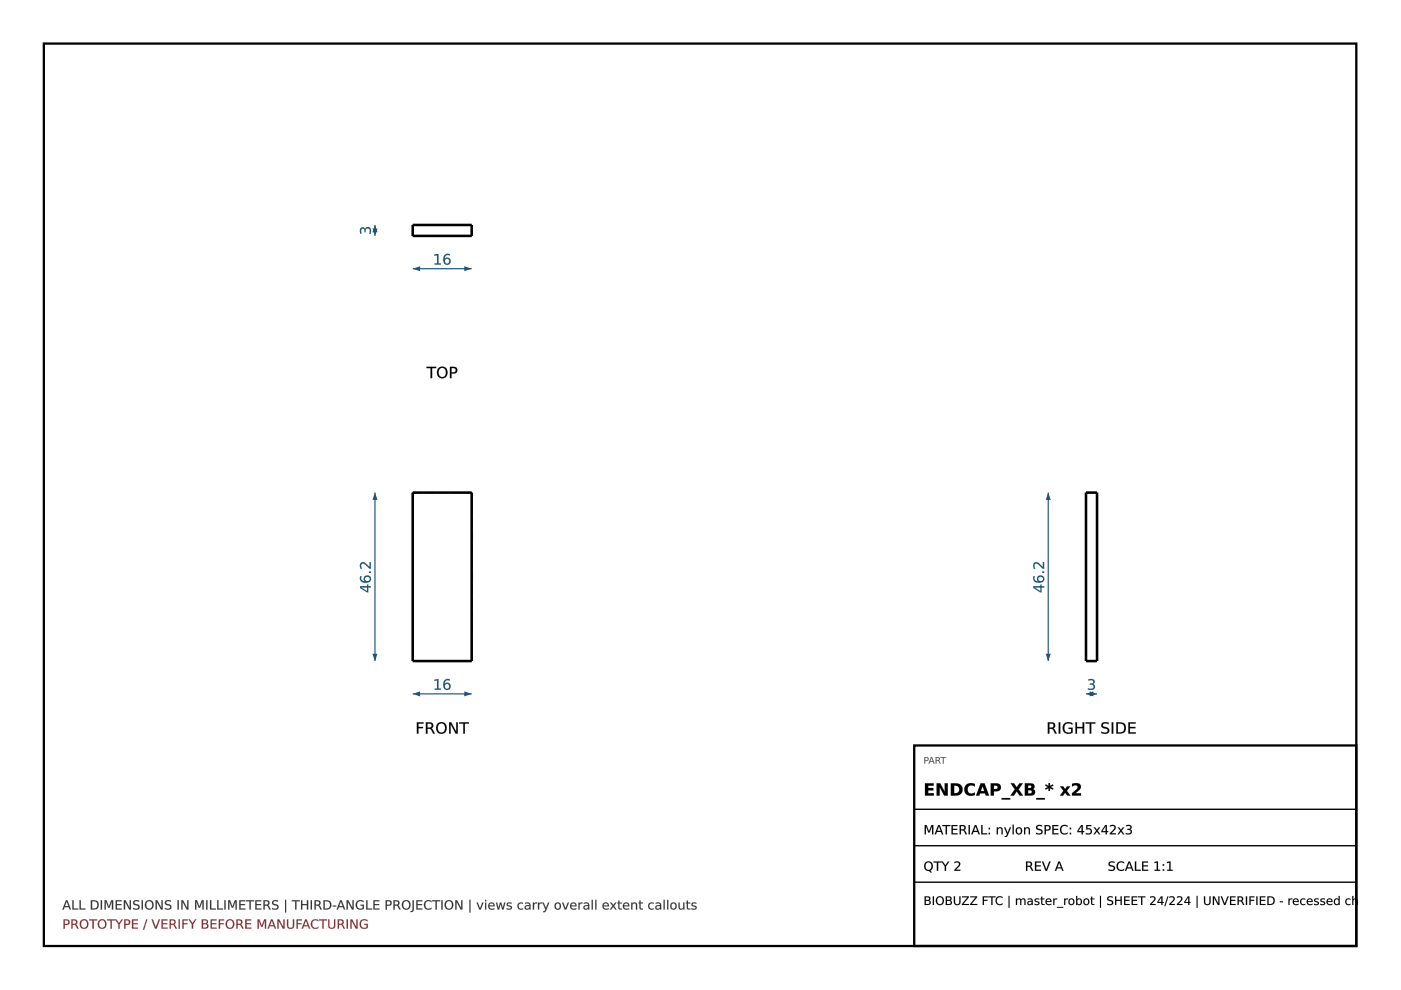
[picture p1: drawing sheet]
<svg xmlns="http://www.w3.org/2000/svg" width="297mm" height="210mm" viewBox="0 0 297 210" stroke-linecap="round" stroke-linejoin="round" font-family="sans-serif">
<path d="M9.3 9.2h278.3v191.4h-278.3z" fill="none" stroke="#000" stroke-width=".49"/>
<path d="M87.5 104.4h12.5v35.8h-12.5z" fill="none" stroke="#000" stroke-width=".54"/>
<path d="M87.5 104.4v35.8M87.5 104.4h12.5M100 104.4v35.8M87.5 140.2h12.5" fill="none" stroke="#000" stroke-width=".27" stroke-dasharray="1.9 .9" stroke-linecap="butt"/>
<path d="M87.5 147.1h12.5" fill="none" stroke="#1a5276" stroke-width=".24"/>
<g fill="#1a5276">
<path d="M87.5 147.1l1.6-.5v1z"/>
<path d="M98.4 146.6l1.6 .5-1.6 .5z"/>
<path d="M92.1 144.1l.9-.1v2h.5v.2h-1.3v-.2h.5v-1.7l-.6 .1zM94.3 145.5a.51 .51 0 0 0 1 0 .51 .51 0 0 0-1 0zM94.2 144.3l.7-.3h.5v.3a.72 .72 0 0 0-.8 0 .72 .72 0 0 0-.3 .7 .75 .75 0 0 1 1.1 .2 .75 .75 0 0 1-.3 1.1 .75 .75 0 0 1-1-.5l-.1-1z"/>
<path d="M92.1 144.1l.9-.1v2h.5v.3h-1.4v-.3h.6v-1.7l-.6 .1zM92.1 144.1v.3l.6-.1v1.7h-.5v.2h1.3v-.2h-.6l.1-2zM94.3 145.5a.5 .5 0 0 0 1 0 .5 .5 0 0 0-1 0zM94.2 145.5a.55 .55 0 0 1 1.1 0 .55 .55 0 0 1-1.1 0zM94.2 144.3a1.03 1.03 0 0 1 1.2-.3v.3a.7 .7 0 0 0-.8 0 .7 .7 0 0 0-.3 .7 .77 .77 0 0 1 1.1 .2 .77 .77 0 0 1-.3 1.1 .77 .77 0 0 1-1-.5l-.1-1zM94.2 144.3a1.27 1.27 0 0 0 .6 2 .74 .74 0 0 0 .7-1.1 .74 .74 0 0 0-1.2-.1 .73 .73 0 0 1 .3-.8 .73 .73 0 0 1 .8 0v-.3h-.5z"/>
</g>
<path d="M79.5 104.4v35.8" fill="none" stroke="#1a5276" stroke-width=".24"/>
<g fill="#1a5276">
<path d="M79.5 104.4l.5 1.6h-1z"/>
<path d="M79 138.6h1l-.5 1.6z"/>
<path d="M76.6 124.6l1.2 .7v-.7zM76.3 124.3h1.5v-.4h.3v.4h.5v.3h-.5v1h-.3l-1.5-.9zM77.4 122.7a.51 .51 0 0 0 1 0 .51 .51 0 0 0-1 0zM76.4 122.2h.3a.71 .71 0 0 0 0 .7 .71 .71 0 0 0 .7 .4 .75 .75 0 0 1 .1-1.2 .75 .75 0 0 1 1.1 .3 .75 .75 0 0 1-.5 1.1 1.21 1.21 0 0 1-1.8-1zM78.2 121.2h.4v.3h-.4zM76.5 119.4a.97 .97 0 0 1 1.4 .4l.5 .4v-1h.2v1.4h-.2l-.5-.5a.99 .99 0 0 0-1.2-.5l-.1 .5 .2 .5h-.3l-.2-.7z"/>
<path d="M76.6 124.6l1.2 .7v-.7zM76.6 124.6h1.2v.8zM76.3 124.3h1.5v-.4h.3v.4h.5v.3h-.5v1h-.3l-1.5-.9zM76.3 124.3v.4l1.5 .9h.3v-1h.5v-.3h-.5v-.4h-.3v.4zM77.4 122.7a.5 .5 0 0 0 1 0 .5 .5 0 0 0-1 0zM77.3 122.8a.55 .55 0 0 1 1.1 0 .55 .55 0 0 1-1.1 0zM76.4 122.1l.3 .1a.69 .69 0 0 0 0 .7 .69 .69 0 0 0 .7 .3v.1a.68 .68 0 0 1 .1-1.2 .8 .8 0 0 1 1.2 .5 .8 .8 0 0 1-.9 1 1.08 1.08 0 0 1-1.2-.2 1.08 1.08 0 0 1-.2-1.3zM76.4 122.2a1.04 1.04 0 0 0 .2 1.1 1.04 1.04 0 0 0 1.2 .2 .75 .75 0 0 0 .9-.8 .75 .75 0 0 0-1-.6 .75 .75 0 0 0-.4 1l.1 .2a.72 .72 0 0 1-.7-.3 .72 .72 0 0 1 0-.8zM78.2 121.1h.4v.4h-.4zM78.2 121.2v.3h.4v-.3zM76.5 119.4a1.2 1.2 0 0 1 1.6 .6l.3 .2-.1-1h.3v1.4a.61 .61 0 0 1-.7-.5 .98 .98 0 0 0-1.2-.5l-.1 .3 .2 .7a.63 .63 0 0 1-.6-.4 .63 .63 0 0 1 .2-.7zM76.5 119.4l-.1 .8 .1 .4h.3a.57 .57 0 0 1-.2-.9 .57 .57 0 0 1 .9 0l.9 .9h.2v-1.4h-.2v1.1l-1.2-1.1h-.4z"/>
</g>
<g fill="#000">
<path d="M88.4 153.1h1.4v.3h-1.1v.7h1v.3h-1v1.1h-.3zM90.3 153.1h.7a.67 .67 0 0 1 .8 .5 .67 .67 0 0 1-.3 .8l.7 1.1h-.4l-.4-.8-.4-.2h-.4v1h-.3zM90.6 153.4v.9h.4a.43 .43 0 0 0 .5-.5 .43 .43 0 0 0-.5-.4zM93 153.6a.95 .95 0 0 0-.1 1.2 .95 .95 0 0 0 1.1 .4 .96 .96 0 0 0 .4-1.2 .96 .96 0 0 0-1.2-.5zM92.4 154.3a1.2 1.2 0 0 1 2.4 0 1.2 1.2 0 0 1-2.4 0zM95.2 153.1h.5l1 2.1v-2.1h.4v2.4h-.5l-1.1-2v2h-.3zM97.4 153.1h2v.3h-.8v2.1h-.4v-2.1h-.8z"/>
<path d="M88.4 153.1h1.4v.3h-1.1v.7h1v.3h-1v1.2h-.3zM88.4 153.1v2.4h.3v-1.1h1v-.3h-1v-.7h1.1v-.3zM90.3 153.1h.7a.69 .69 0 0 1 .9 .5 .69 .69 0 0 1-.4 .8l.3 .3 .4 .9h-.4l-.5-1-.7-.1v1.1h-.3zM90.3 153.1v2.4h.3v-1l.7 .1 .5 .9h.4l-.5-.8-.3-.3a.65 .65 0 0 0 .4-.8 .65 .65 0 0 0-.8-.4zM90.6 153.4v.9l.4-.1a.41 .41 0 0 0 .5-.4 .41 .41 0 0 0-.5-.4zM90.6 153.4a.72 .72 0 0 1 .9 .2v.2a.42 .42 0 0 1-.5 .5h-.4zM93 153.6a.93 .93 0 0 0-.1 1.2 .93 .93 0 0 0 1.1 .4 .95 .95 0 0 0 .3-1.2 .95 .95 0 0 0-1.1-.5zM93 153.6a.85 .85 0 0 1 1.1-.1 .85 .85 0 0 1 .3 1.1 .79 .79 0 0 1-1 .7 .79 .79 0 0 1-.6-1zM92.4 154.3a1.22 1.22 0 0 1 2.4 0 1.22 1.22 0 0 1-2.4 0zM92.4 154.3a1.2 1.2 0 0 0 2.4 0 1.2 1.2 0 0 0-2.4 0zM95.2 153.1h.5l1 2.1v-2.1h.4v2.5h-.5l-1.1-2.1 .1 2.1h-.4zM95.2 153.1v2.4h.3l.1-2 1 2h.5v-2.4h-.4v2.1l-1-2.1zM97.4 153.1h2v.3h-.8v2.2h-.4v-2.2h-.8zM97.4 153.1v.3h.8v2.1h.4l-.1-2.1h.9v-.3z"/>
</g>
<path d="M87.5 47.7h12.5v2.3h-12.5z" fill="none" stroke="#000" stroke-width=".54"/>
<path d="M87.5 47.7v2.3M87.5 47.7h12.5M87.5 50h12.5M100 47.7v2.3" fill="none" stroke="#000" stroke-width=".27" stroke-dasharray="1.9 .9" stroke-linecap="butt"/>
<path d="M87.5 57h12.5" fill="none" stroke="#1a5276" stroke-width=".24"/>
<g fill="#1a5276">
<path d="M87.5 57l1.6-.6v1.1z"/>
<path d="M98.4 56.4l1.6 .6-1.6 .5z"/>
<path d="M92.1 54l.9-.1v1.9h.5v.3h-1.3v-.3h.5v-1.7l-.6 .1zM94.3 55.4a.51 .51 0 0 0 1 0 .51 .51 0 0 0-1 0zM94.2 54.1l.7-.3 .5 .1v.3a.72 .72 0 0 0-.8 0 .72 .72 0 0 0-.3 .7 .75 .75 0 0 1 1.1 .1 .75 .75 0 0 1-.3 1.1 .75 .75 0 0 1-1-.5l-.1-1z"/>
<path d="M92.1 53.9l.9-.1v2h.5v.3h-1.4v-.3h.6v-1.7l-.6 .2zM92.1 54v.2l.6-.1v1.8l-.5-.1v.3h1.3v-.3l-.6 .1 .1-2zM94.3 55.4a.5 .5 0 0 0 1 0 .5 .5 0 0 0-1 0zM94.2 55.4a.55 .55 0 0 1 1.1 0 .55 .55 0 0 1-1.1 0zM94.2 54.1a1.03 1.03 0 0 1 1.2-.2v.3a.7 .7 0 0 0-.8 0 .7 .7 0 0 0-.3 .7 .77 .77 0 0 1 1.1 .1 .77 .77 0 0 1-.3 1.1 .77 .77 0 0 1-1-.5l-.1-1zM94.2 54.1a1.27 1.27 0 0 0 .6 2 .74 .74 0 0 0 .7-1 .74 .74 0 0 0-1.2-.2 .73 .73 0 0 1 .3-.7 .73 .73 0 0 1 .8 0v-.3l-.5-.1z"/>
</g>
<path d="M79.5 47.7v2.3" fill="none" stroke="#1a5276" stroke-width=".24"/>
<g fill="#1a5276">
<path d="M79.5 47.7l.5 1.5h-1z"/>
<path d="M79 48.5h1l-.5 1.5z"/>
<path d="M76.5 48.4l.6-.2 .3 .4a.69 .69 0 0 1 .9-.4 .69 .69 0 0 1 .4 .9l-.1 .5h-.3a.67 .67 0 0 0 .1-.7 .67 .67 0 0 0-.6-.4l-.2 .2-.1 .5h-.2v-.3a.37 .37 0 0 0-.4-.4 .37 .37 0 0 0-.3 .5l.1 .5h-.3l-.1-.6z"/>
<path d="M76.4 48.4a.52 .52 0 0 1 .6-.2 .52 .52 0 0 1 .4 .4 .62 .62 0 0 1 .6-.5 .62 .62 0 0 1 .6 .4l.1 .2a.55 .55 0 0 1 0 .6 .55 .55 0 0 1-.5 .3 .65 .65 0 0 0 .2-.7 .65 .65 0 0 0-.6-.4l-.2 .2-.1 .5h-.2v-.3a.36 .36 0 0 0-.4-.4 .36 .36 0 0 0-.3 .5l.1 .6a.54 .54 0 0 1-.4-.9zM76.5 48.4l-.2 .8 .1 .3h.3a.77 .77 0 0 1 .2-1l.3 .1 .1 .6h.2a.52 .52 0 0 1 .4-.8 .52 .52 0 0 1 .5 .8l-.1 .4h.2a.85 .85 0 0 0 .1-1 .85 .85 0 0 0-1-.3l-.2 .3a.53 .53 0 0 0-.4-.4 .53 .53 0 0 0-.5 .2z"/>
</g>
<g fill="#000">
<path d="M90.4 77.8h2.1v.2h-.9v2.2h-.3v-2.2h-.9zM93.2 78.3a.95 .95 0 0 0-.1 1.1 .95 .95 0 0 0 1.1 .4 .96 .96 0 0 0 .3-1.2 .96 .96 0 0 0-1.1-.5zM92.6 78.9a1.2 1.2 0 0 1 2.4 0 1.2 1.2 0 0 1-2.4 0zM95.7 78v.9h.4a.45 .45 0 0 0 .5-.4 .45 .45 0 0 0-.5-.5zM95.4 77.8h.7a.72 .72 0 0 1 .9 .7 .72 .72 0 0 1-.9 .7h-.4v1h-.3z"/>
<path d="M90.4 77.8h2.1v.3l-.9-.1v2.2h-.3v-2.2l-.9 .1zM90.4 77.8v.2h.9v2.2h.3v-2.2h.9v-.2zM93.2 78.3a.93 .93 0 0 0-.1 1.1 .93 .93 0 0 0 1.1 .4 .95 .95 0 0 0 .3-1.2 .95 .95 0 0 0-1.1-.5zM93.2 78.2a.85 .85 0 0 1 1.1 0 .85 .85 0 0 1 .2 1.1 .79 .79 0 0 1-.9 .7 .79 .79 0 0 1-.6-1zM92.5 78.9a1.25 1.25 0 0 1 2.5 0 1.25 1.25 0 0 1-2.5 0zM92.6 78.9a1.2 1.2 0 0 0 2.4 0 1.2 1.2 0 0 0-2.4 0zM95.7 78v.9h.4a.43 .43 0 0 0 .5-.4 .43 .43 0 0 0-.5-.4zM95.7 78h.4a.47 .47 0 0 1 .5 .5 .47 .47 0 0 1-.5 .5h-.4zM95.4 77.8h.7a.74 .74 0 0 1 .9 .7 .74 .74 0 0 1-.9 .7h-.4v1h-.3zM95.4 77.8v2.4h.3v-1a.85 .85 0 0 0 1.2-.9l-.3-.4z"/>
</g>
<path d="M230.3 104.4h2.3v35.8h-2.3z" fill="none" stroke="#000" stroke-width=".54"/>
<path d="M230.3 104.4v35.8M230.3 104.4h2.3M232.6 104.4v35.8M230.3 140.2h2.3" fill="none" stroke="#000" stroke-width=".27" stroke-dasharray="1.9 .9" stroke-linecap="butt"/>
<path d="M230.3 147.1h2.3" fill="none" stroke="#1a5276" stroke-width=".24"/>
<g fill="#1a5276">
<path d="M230.3 147.1l1.5-.5v1z"/>
<path d="M231 146.6l1.6 .5-1.6 .5z"/>
<path d="M230.7 144a.86 .86 0 0 1 1.4 .7l-.4 .3a.69 .69 0 0 1 .4 1 .69 .69 0 0 1-1 .3l-.4-.1v-.3a.67 .67 0 0 0 .7 .1 .67 .67 0 0 0 .4-.6l-.2-.2h-.5v-.3h.2a.37 .37 0 0 0 .5-.3 .37 .37 0 0 0-.5-.4l-.6 .1z"/>
<path d="M230.7 144a.88 .88 0 0 1 1.4 .7l-.4 .3a.61 .61 0 0 1 .5 .6 .61 .61 0 0 1-.4 .6l-.3 .1a.56 .56 0 0 1-.8-.4 .66 .66 0 0 0 .7 .1 .66 .66 0 0 0 .4-.6l-.3-.2h-.5v-.3h.3a.35 .35 0 0 0 .5-.3 .35 .35 0 0 0-.5-.4l-.6 .1zM230.7 144v.3a.79 .79 0 0 1 1.1 .3l-.1 .2-.6 .1v.3a.52 .52 0 0 1 .8 .4 .52 .52 0 0 1-.8 .4l-.4-.1v.3a.85 .85 0 0 0 1 0 .85 .85 0 0 0 .3-1l-.3-.2a.59 .59 0 0 0 .3-.7 .59 .59 0 0 0-.8-.3z"/>
</g>
<path d="M222.2 104.4v35.8" fill="none" stroke="#1a5276" stroke-width=".24"/>
<g fill="#1a5276">
<path d="M222.2 104.4l.6 1.6h-1.1z"/>
<path d="M221.7 138.6h1.1l-.6 1.6z"/>
<path d="M219.4 124.6l1.2 .7v-.7zM219.1 124.3h1.5v-.4h.2v.4h.6v.3h-.6v1h-.3l-1.4-.9zM220.1 122.7a.51 .51 0 0 0 1 0 .51 .51 0 0 0-1 0zM219.1 122.2h.3a.71 .71 0 0 0 0 .7 .71 .71 0 0 0 .7 .4 .75 .75 0 0 1 .2-1.2 .75 .75 0 0 1 1.1 .3 .75 .75 0 0 1-.5 1.1 1.21 1.21 0 0 1-1.8-1zM221 121.2h.4v.3h-.4zM219.2 119.4a.97 .97 0 0 1 1.5 .4l.4 .4v-1h.3v1.4h-.3l-.5-.5a.99 .99 0 0 0-1.2-.5l-.1 .5 .2 .5h-.3l-.2-.7z"/>
<path d="M219.4 124.6l1.2 .7v-.7zM219.3 124.6h1.3v.8zM219.1 124.3h1.5v-.4h.2v.4h.6v.3h-.6v1h-.3l-1.4-.9zM219.1 124.3v.4l1.4 .9h.3v-1h.6v-.3h-.6v-.4h-.2v.4zM220.1 122.7a.5 .5 0 0 0 1 0 .5 .5 0 0 0-1 0zM220.1 122.8a.52 .52 0 0 1 1 0 .52 .52 0 0 1-1 0zM219.1 122.1l.3 .1a.69 .69 0 0 0 0 .7 .69 .69 0 0 0 .7 .3v.1a.68 .68 0 0 1 .1-1.2 .8 .8 0 0 1 1.2 .5 .8 .8 0 0 1-.8 1 1.08 1.08 0 0 1-1.2-.2 1.08 1.08 0 0 1-.3-1.3zM219.1 122.2h.1a1.04 1.04 0 0 0 .2 1.1 1.04 1.04 0 0 0 1.2 .2 .75 .75 0 0 0 .8-.8 .75 .75 0 0 0-.9-.6 .75 .75 0 0 0-.5 1l.2 .2a.72 .72 0 0 1-.8-.3 .72 .72 0 0 1 0-.8zM221 121.1h.4v.4h-.4zM221 121.2v.3h.4v-.3zM219.2 119.4a1.2 1.2 0 0 1 1.7 .6l.2 .2v-1h.3v1.4a.61 .61 0 0 1-.8-.5 .98 .98 0 0 0-1.2-.5l-.1 .3 .2 .7a.63 .63 0 0 1-.5-.4 .63 .63 0 0 1 .1-.7zM219.2 119.4l-.1 .8 .1 .4h.3a.57 .57 0 0 1-.1-.9 .57 .57 0 0 1 .8 0l.9 .9h.3v-1.4h-.3v1.1l-1.1-1.1h-.5z"/>
</g>
<g fill="#000">
<path d="M222.2 153.1h.7a.67 .67 0 0 1 .8 .5 .67 .67 0 0 1-.4 .8l.7 1.1h-.3l-.4-.8-.5-.2h-.3v1h-.3zM222.5 153.4v.9h.4a.43 .43 0 0 0 .5-.5 .43 .43 0 0 0-.5-.4zM224.5 153.1h.3v2.4h-.3zM225.6 153.4a1.51 1.51 0 0 1 1.8-.1v.4a.99 .99 0 0 0-1.4-.1 .99 .99 0 0 0-.2 1.3 .99 .99 0 0 0 1.3 .3v-.6h-.5v-.3h.8v1a1.3 1.3 0 0 1-1.8-.1 1.3 1.3 0 0 1 0-1.8zM228 153.1h.3v1h1.2v-1h.4v2.4h-.4v-1.1h-1.2v1.1h-.3zM230.2 153.1h2v.3h-.8v2.1h-.4v-2.1h-.8zM233.7 153.3l1-.2 .3 .1v.3a.82 .82 0 0 0-1.2 .3l.1 .2a1.3 1.3 0 0 1 1.3 .9 1.1 1.1 0 0 1-1.7 .5v-.3a.74 .74 0 0 0 .8 .3 .74 .74 0 0 0 .5-.6l-.1-.2a1.34 1.34 0 0 1-1.2-.8zM235.7 153.1h.3v2.4h-.3zM237 153.4v1.9a1 1 0 0 0 1.4-1 1 1 0 0 0-1.4-.9zM236.7 153.1h.7a1.21 1.21 0 0 1 1.3 1.2 1.21 1.21 0 0 1-1.3 1.2h-.7zM239.2 153.1h1.6v.3h-1.2v.7h1.1v.3h-1.1v.9h1.2v.2h-1.6z"/>
<path d="M222.1 153.1h.8a.69 .69 0 0 1 .8 .5 .69 .69 0 0 1-.4 .8l.3 .3 .5 .9h-.4l-.6-1-.6-.1v1.1h-.4zM222.2 153.1v2.4h.3v-1l.7 .1 .5 .9h.3l-.4-.8-.3-.3a.65 .65 0 0 0 .4-.8 .65 .65 0 0 0-.8-.4zM222.5 153.4v.9l.4-.1a.41 .41 0 0 0 .5-.4 .41 .41 0 0 0-.5-.4zM222.5 153.4a.72 .72 0 0 1 .9 .2v.2a.42 .42 0 0 1-.5 .5h-.4zM224.5 153.1h.3v2.5h-.3zM224.5 153.1v2.4h.3v-2.4zM225.6 153.4a1.5 1.5 0 0 1 1.8-.1v.4a.98 .98 0 0 0-1.4-.1 .98 .98 0 0 0-.2 1.3 .98 .98 0 0 0 1.3 .3v-.6h-.6v-.3h.9v1a1.32 1.32 0 0 1-1.8-.1 1.32 1.32 0 0 1 0-1.8zM225.6 153.4a1.29 1.29 0 0 0 0 1.8 1.29 1.29 0 0 0 1.8 .1v-1h-.8v.3l.5-.1v.7a.99 .99 0 0 1-1.3-.3 .99 .99 0 0 1 .2-1.3 .99 .99 0 0 1 1.4 .1v-.4a1.57 1.57 0 0 0-1.8 .1zM228 153.1h.4v1h1.1v-1h.4v2.5h-.4v-1.2h-1.2l.1 1.2h-.4zM228 153.1v2.4h.3v-1.1h1.3l-.1 1.1h.4v-2.4h-.4l.1 1h-1.3v-1zM230.2 153.1h2v.3h-.8v2.2h-.4v-2.2h-.8zM230.2 153.1v.3h.9l-.1 2.1h.4v-2.1h.8v-.3zM233.7 153.3l.4-.2 .8 .1h.2v.4a.87 .87 0 0 0-1.3 .2l.1 .2 .6 .2a.76 .76 0 0 1 .7 .9 .76 .76 0 0 1-1.1 .5l-.6-.1v-.4a.72 .72 0 0 0 .8 .3 .72 .72 0 0 0 .5-.6l-.4-.3a.72 .72 0 0 1-.8-.4 .72 .72 0 0 1 .1-.8zM233.7 153.3a.64 .64 0 0 0-.1 .7 .64 .64 0 0 0 .6 .4 .5 .5 0 0 1 .7 .6 .5 .5 0 0 1-.8 .3l-.6-.2v.3a1.09 1.09 0 0 0 1.7-.5 .82 .82 0 0 0-.9-.7l-.3-.1a.44 .44 0 0 1-.1-.6 .44 .44 0 0 1 .6-.1l.6 .1-.1-.3h-.3zM235.7 153.1h.3v2.5h-.3zM235.7 153.1v2.4h.3v-2.4zM237 153.4v1.9a.98 .98 0 0 0 1.4-1 .98 .98 0 0 0-1.4-.9zM237 153.4a1.01 1.01 0 0 1 1.4 .9 1.01 1.01 0 0 1-1.4 1zM236.7 153.1a1.7 1.7 0 0 1 2 .7 1.21 1.21 0 0 1-.1 1.3 1.21 1.21 0 0 1-1.2 .5h-.7zM236.7 153.1v2.4h.7a1.19 1.19 0 0 0 1.3-1.2 1.19 1.19 0 0 0-1.3-1.1zM239.2 153.1h1.6v.3h-1.2v.7h1.1v.3h-1.1v.9h1.2v.3h-1.6zM239.2 153.1v2.4h1.6v-.2h-1.3v-.9h1.2v-.3h-1.2v-.7h1.3v-.3z"/>
</g>
<g fill="#333">
<path d="M14.1 191.1l-.3 1h.7zM14 190.9h.3l.8 1.9h-.3l-.2-.5h-.9l-.2 .5h-.3zM15.3 190.9h.3v1.7h1v.2h-1.3zM16.9 190.9h.2v1.7h1v.2h-1.2zM19.5 191.1v1.5a.82 .82 0 0 0 1.1-.7 .82 .82 0 0 0-1.1-.8zM19.3 190.9h.5a.99 .99 0 0 1 1.1 1 .99 .99 0 0 1-1.1 .9h-.5zM21.4 190.9h.2v1.9h-.2zM22.2 190.9h.4l.5 1.3 .5-1.3h.4v1.9h-.3v-1.7l-.5 1.4h-.3l-.5-1.4v1.7h-.2zM24.5 190.9h1.3v.2h-1v.6h.9v.2h-.9v.7h1v.2h-1.3zM26.3 190.9h.3l.9 1.6v-1.6h.3v1.9h-.4l-.9-1.6v1.6h-.2zM28.4 191l.8-.1h.3v.3a.51 .51 0 0 0-.6-.2 .51 .51 0 0 0-.3 .6 .96 .96 0 0 1 1 .9 1 1 0 0 1-1.4 .3v-.3a.64 .64 0 0 0 1.1-.3l-.1-.1a.97 .97 0 0 1-1-.9zM30 190.9h.3v1.9h-.3zM31.2 191.3a.78 .78 0 0 0-.1 .9 .78 .78 0 0 0 .9 .4 .76 .76 0 0 0 .3-1.1 .76 .76 0 0 0-1.1-.2zM30.7 191.8a.99 .99 0 0 1 1.9 0 .99 .99 0 0 1-1.9 0zM33 190.9h.4l.8 1.6v-1.6h.3v1.9h-.4l-.8-1.6v1.6h-.3zM35.1 191l.8-.1h.3v.3a.51 .51 0 0 0-.6-.2 .51 .51 0 0 0-.3 .6 .96 .96 0 0 1 1 .9 1 1 0 0 1-1.3 .3v-.3a.64 .64 0 0 0 1-.3v-.1a.97 .97 0 0 1-1-.9zM37.6 190.9h.3v1.9h-.3zM38.4 190.9h.4l.9 1.6v-1.6h.3v1.9h-.4l-.9-1.6v1.6h-.3zM41.4 190.9h.4l.5 1.3 .5-1.3h.4v1.9h-.3v-1.7l-.5 1.4h-.3l-.5-1.4v1.7h-.2zM43.7 190.9h.3v1.9h-.3zM44.5 190.9h.3v1.7h1v.2h-1.3zM46 190.9h.3v1.7h1v.2h-1.3zM47.6 190.9h.2v1.9h-.2zM48.4 190.9h.4l.5 1.3 .5-1.3h.4v1.9h-.3v-1.7l-.5 1.4h-.2l-.6-1.4v1.7h-.2zM50.7 190.9h1.3v.2h-1v.6h1v.2h-1v.7h1v.2h-1.3zM52.2 190.9h1.7v.2h-.7v1.7h-.3v-1.7h-.7zM54.1 190.9h1.3v.2h-1v.6h.9v.2h-.9v.7h1v.2h-1.3zM55.9 190.9h.6a.55 .55 0 0 1 .6 .3 .55 .55 0 0 1-.3 .7l.6 .9h-.3l-.3-.6-.4-.2h-.3v.8h-.2zM56.1 191.1v.7h.4a.35 .35 0 0 0 .4-.4 .35 .35 0 0 0-.4-.3zM57.9 191l.8-.1h.3v.3a.51 .51 0 0 0-.7-.2 .51 .51 0 0 0-.3 .6 .96 .96 0 0 1 1 .9 1 1 0 0 1-1.3 .3v-.3a.64 .64 0 0 0 1.1-.3l-.1-.1a.97 .97 0 0 1-1-.9zM60.4 190.8h.3v2.7h-.3zM61.9 190.9h1.7v.2h-.7v1.7h-.3v-1.7h-.7zM63.8 190.9h.3v.8h1v-.8h.2v1.9h-.2v-.9h-1v.9h-.3zM65.9 190.9h.2v1.9h-.2zM66.7 190.9h.6a.55 .55 0 0 1 .6 .3 .55 .55 0 0 1-.3 .7l.6 .9h-.3l-.3-.6-.4-.2h-.2v.8h-.3zM67 191.1v.7h.3a.35 .35 0 0 0 .4-.4 .35 .35 0 0 0-.4-.3zM68.9 191.1v1.5a.82 .82 0 0 0 1.1-.7 .82 .82 0 0 0-1.1-.8zM68.6 190.9h.5a.99 .99 0 0 1 1.2 1 .99 .99 0 0 1-1.2 .9h-.5zM70.6 192h.7v.2h-.7zM72.3 191.1l-.4 1h.7zM72.1 190.9h.3l.8 1.9h-.3l-.2-.5h-.9l-.2 .5h-.2zM73.5 190.9h.3l.9 1.6v-1.6h.3v1.9h-.4l-.9-1.6v1.6h-.2zM75.7 191.1l.4-.2 .5-.1 .5 .2v.3a.81 .81 0 0 0-1.1-.1 .81 .81 0 0 0-.2 1.1 .81 .81 0 0 0 1.1 .3v-.6h-.5v-.2h.8v.9a1.07 1.07 0 0 1-1.5-.1 1.07 1.07 0 0 1 0-1.5zM77.6 190.9h.3v1.7h1v.2h-1.3zM79.2 190.9h1.2v.2h-1v.6h1v.2h-1v.7h1.1v.2h-1.3zM82 191.1v.7h.4a.37 .37 0 0 0 .4-.3 .37 .37 0 0 0-.4-.4zM81.8 190.9h.6a.6 .6 0 0 1 .7 .6 .6 .6 0 0 1-.7 .6h-.4v.7h-.2zM83.4 190.9h.6a.55 .55 0 0 1 .7 .3 .55 .55 0 0 1-.3 .7l.6 .9h-.3l-.4-.6-.3-.2h-.3v.8h-.3zM83.7 191.1v.7h.3a.35 .35 0 0 0 .4-.4 .35 .35 0 0 0-.4-.3zM85.7 191.3a.78 .78 0 0 0-.2 .9 .78 .78 0 0 0 1 .4 .76 .76 0 0 0 .2-1.1 .76 .76 0 0 0-1-.2zM85.1 191.8a1 1 0 0 1 2 0 1 1 0 0 1-2 0zM87.5 190.9h.2v2l-.2 .4-.4 .1v-.2l.3-.3zM88.3 190.9h1.2v.2h-1v.6h1v.2h-1v.7h1.1v.2h-1.3zM90.1 191.1l.5-.2 .4-.1 .5 .2v.3a.78 .78 0 0 0-1.1 0 .78 .78 0 0 0 0 1.1 .78 .78 0 0 0 1.1 0v.3a1.04 1.04 0 0 1-1.4-.2 1.04 1.04 0 0 1 0-1.4zM91.6 190.9h1.7v.2h-.7v1.7h-.3v-1.7h-.7zM93.6 190.9h.2v1.9h-.2zM94.7 191.3a.78 .78 0 0 0-.1 .9 .78 .78 0 0 0 .9 .4 .76 .76 0 0 0 .3-1.1 .76 .76 0 0 0-1.1-.2zM94.2 191.8a1 1 0 0 1 2 0 1 1 0 0 1-2 0zM96.5 190.9h.4l.9 1.6v-1.6h.2v1.9h-.3l-.9-1.6v1.6h-.3zM99.5 190.8h.3v2.7h-.3zM101 191.4h.3l.5 1.2 .4-1.2h.3l-.6 1.4h-.3zM102.8 191.4h.3v1.4h-.3zM102.8 190.8h.3v.3h-.3zM103.7 191.5a.69 .69 0 0 1 .8-.1 .69 .69 0 0 1 .4 .8h-1.1a.67 .67 0 0 0 1 .3v.3a.84 .84 0 0 1-1.1-.1 .84 .84 0 0 1 0-1.2zM103.9 191.7l-.1 .3h.8l-.2-.4zM105.1 191.4h.3l.3 1.1 .3-1.1h.3l.3 1.1 .3-1.1h.2l-.3 1.4h-.3l-.4-1.2-.3 1.2h-.3zM107.6 191.4h.8l.1 .2a.41 .41 0 0 0-.5-.1 .41 .41 0 0 0-.3 .4 .61 .61 0 0 1 .6 .2 .61 .61 0 0 1 .1 .7h-.8h-.2v-.3a.53 .53 0 0 0 .9-.1l-.1-.1a.6 .6 0 0 1-.6-.2 .6 .6 0 0 1 0-.7zM109.9 191.5l.7-.2 .3 .1v.3a.58 .58 0 0 0-.8 0 .58 .58 0 0 0 0 .8 .58 .58 0 0 0 .8 .1v.2a.8 .8 0 0 1-1.1-.2 .8 .8 0 0 1 .1-1.1zM111.6 192.2l-.1 .1a.36 .36 0 0 0 .3 .4 .36 .36 0 0 0 .4-.3v-.3zM111.3 191.4a.73 .73 0 0 1 1.2 .6v.8h-.3v-.2a.53 .53 0 0 1-.6 .3 .53 .53 0 0 1-.4-.6 .53 .53 0 0 1 .7-.4h.3a.53 .53 0 0 0-.3-.4 .53 .53 0 0 0-.6 .2zM113 191.4h.2v.2l.2-.2 .5-.1v.3a.44 .44 0 0 0-.5 0 .44 .44 0 0 0-.2 .5v.7h-.2zM114.1 191.4h.2v.2l.2-.2 .4-.1v.3a.44 .44 0 0 0-.4 0 .44 .44 0 0 0-.2 .5v.7h-.2zM115 191.4h.3l.4 1.1 .5-1.1h.3l-.8 1.8-.2 .2h-.4v-.2h.4l.1-.4zM117.9 191.7a.5 .5 0 0 0 0 .7 .5 .5 0 0 0 .7 0 .51 .51 0 0 0 0-.6 .51 .51 0 0 0-.7-.1zM117.5 192.1a.75 .75 0 0 1 1.5 0 .75 .75 0 0 1-1.5 0zM119.2 191.4h.2l.5 1.2 .5-1.2h.2l-.5 1.4h-.4zM121.1 191.5a.69 .69 0 0 1 .8-.1 .69 .69 0 0 1 .3 .8h-1.1a.67 .67 0 0 0 1.1 .3v.3a.84 .84 0 0 1-1.1-.1 .84 .84 0 0 1 0-1.2zM121.3 191.7l-.2 .3h.9l-.2-.4zM122.6 191.4h.3v.2l.2-.2 .4-.1v.3a.44 .44 0 0 0-.4 0 .44 .44 0 0 0-.2 .5v.7h-.3zM124 192.2v.1a.36 .36 0 0 0 .2 .4 .36 .36 0 0 0 .5-.3v-.3zM123.8 191.4a.73 .73 0 0 1 1.1 .6v.8h-.2v-.2a.53 .53 0 0 1-.7 .3 .53 .53 0 0 1-.3-.6 .53 .53 0 0 1 .7-.4h.3a.53 .53 0 0 0-.4-.4 .53 .53 0 0 0-.5 .2zM125.4 190.8h.3v2h-.3zM126.2 190.8h.3v2h-.3zM127.9 191.5a.69 .69 0 0 1 .9-.1 .69 .69 0 0 1 .3 .8h-1.1a.67 .67 0 0 0 1.1 .3v.3a.84 .84 0 0 1-1.2-.1 .84 .84 0 0 1 0-1.2zM128.1 191.7l-.1 .3h.9l-.3-.4zM129.3 191.4h.3l.4 .5 .4-.5h.3l-.5 .7 .5 .7h-.2l-.5-.5-.4 .5h-.3l.6-.7zM131.1 190.9h.2v.5h.5v.2h-.5v.9l.5 .1v.2h-.5l-.2-.2v-1h-.2v-.2h.2zM132.3 191.5a.69 .69 0 0 1 .8-.1 .69 .69 0 0 1 .3 .8h-1.1a.67 .67 0 0 0 1.1 .3v.3a.84 .84 0 0 1-1.1-.1 .84 .84 0 0 1 0-1.2zM132.5 191.7l-.2 .3h.9l-.2-.4zM133.8 191.4h.3v.2a.54 .54 0 0 1 .6-.2 .54 .54 0 0 1 .4 .6v.8h-.3v-.8a.39 .39 0 0 0-.4-.5 .39 .39 0 0 0-.3 .5v.8h-.3zM135.6 190.9h.2v.5h.5v.2h-.5v.9l.5 .1v.2h-.5l-.2-.2v-1h-.2v-.2h.2zM137.6 191.5l.7-.2 .3 .1v.3a.58 .58 0 0 0-.8 0 .58 .58 0 0 0 0 .8 .58 .58 0 0 0 .8 .1v.2a.8 .8 0 0 1-1.1-.2 .8 .8 0 0 1 .1-1.1zM139.3 192.2l-.1 .1a.36 .36 0 0 0 .3 .4 .36 .36 0 0 0 .4-.3v-.3zM139 191.4a.73 .73 0 0 1 1.2 .6v.8h-.3v-.2a.53 .53 0 0 1-.6 .3 .53 .53 0 0 1-.4-.6 .53 .53 0 0 1 .7-.4h.3a.53 .53 0 0 0-.3-.4 .53 .53 0 0 0-.6 .2zM140.7 190.8h.2v2h-.2zM141.5 190.8h.2v2h-.2zM142.5 191.7a.5 .5 0 0 0-.1 .7 .5 .5 0 0 0 .8 0 .51 .51 0 0 0-.1-.6 .51 .51 0 0 0-.6-.1zM142 192.1a.75 .75 0 0 1 1.5 0 .75 .75 0 0 1-1.5 0zM143.9 191.4h.2v.9a.39 .39 0 0 0 .4 .4 .39 .39 0 0 0 .4-.5v-.8h.2v1.4h-.2v-.2a.54 .54 0 0 1-.7 .3 .54 .54 0 0 1-.3-.6zM145.6 190.9h.3v.5h.5v.2h-.5v.9l.5 .1v.2h-.5l-.3-.2v-1h-.2v-.2h.2zM146.7 191.4h.8l.1 .2a.41 .41 0 0 0-.4-.1 .41 .41 0 0 0-.3 .4 .61 .61 0 0 1 .6 .2 .61 .61 0 0 1 .1 .7h-.9h-.1v-.3a.53 .53 0 0 0 .9-.1l-.1-.1a.6 .6 0 0 1-.6-.2 .6 .6 0 0 1-.1-.7z"/>
<path d="M14.1 191.1l-.3 1h.7zM14.1 191.1l.4 1h-.7zM14 190.9h.3l.8 2h-.3l-.2-.6h-.9l-.2 .6h-.3zM14 190.9l-.8 1.9h.3l.2-.5h.9l.2 .5h.3l-.8-1.9zM15.3 190.9h.3v1.7h1v.3h-1.3zM15.3 190.9v1.9h1.3v-.2h-1v-1.7zM16.9 190.9h.2v1.7h1v.3h-1.2zM16.9 190.9v1.9h1.2v-.2h-1v-1.7zM19.5 191.1v1.5a.81 .81 0 0 0 1.1-.7 .81 .81 0 0 0-1.1-.8zM19.5 191.1a.83 .83 0 0 1 1.2 .8 .83 .83 0 0 1-1.2 .7zM19.2 190.9h.6a1.01 1.01 0 0 1 1.1 1 1.01 1.01 0 0 1-1.1 1h-.6zM19.3 190.9v1.9h.5a.98 .98 0 0 0 1.1-.9 .98 .98 0 0 0-1.1-1zM21.3 190.9h.3v2h-.3zM21.4 190.9v1.9h.2v-1.9zM22.2 190.9h.4l.5 1.3 .5-1.3h.4v2h-.3v-1.8l-.5 1.4h-.3l-.5-1.4v1.8h-.2zM22.2 190.9v1.9h.2v-1.7l.5 1.4h.3l.5-1.4v1.7h.3v-1.9h-.4l-.5 1.4-.5-1.4zM24.5 190.9h1.3v.2h-1v.6h1v.2h-1v.7h1v.3h-1.3zM24.5 190.9v1.9h1.3v-.2h-1v-.7h.9v-.2h-.9v-.6h1v-.2zM26.2 190.9h.4l.9 1.6v-1.6h.3v2h-.4l-.9-1.7v1.7h-.3zM26.3 190.9v1.9h.2v-1.6l.9 1.6h.4v-1.9h-.3v1.6l-.9-1.6zM28.4 191l.3-.2a.51 .51 0 0 1 .8 .4 .5 .5 0 0 0-.6-.2 .5 .5 0 0 0-.3 .6l.4 .1a.62 .62 0 0 1 .6 .8 .62 .62 0 0 1-.9 .4l-.5-.1v-.3a.63 .63 0 0 0 1.1-.3l-.4-.2a.59 .59 0 0 1-.6-.3 .59 .59 0 0 1 .1-.7zM28.4 191a.53 .53 0 0 0-.1 .6 .53 .53 0 0 0 .5 .3 .42 .42 0 0 1 .5 .5 .42 .42 0 0 1-.6 .3l-.5-.2v.2a.83 .83 0 0 0 .9 .1 .83 .83 0 0 0 .5-.7l-.3-.3-.7-.2a.52 .52 0 0 1 .3-.6 .52 .52 0 0 1 .6 .2v-.3h-.3zM30 190.9h.3v2h-.3zM30 190.9v1.9h.3v-1.9zM31.2 191.3a.77 .77 0 0 0-.1 .9 .77 .77 0 0 0 .9 .4 .75 .75 0 0 0 .2-1.1 .75 .75 0 0 0-1-.2zM31.2 191.3a.78 .78 0 0 1 1.1 .4 .78 .78 0 0 1-.7 1 .85 .85 0 0 1-.4-1.4zM30.6 191.8a1.05 1.05 0 0 1 2.1 0 1.05 1.05 0 0 1-2.1 0zM30.7 191.8a.98 .98 0 0 0 1.9 0 .98 .98 0 0 0-1.9 0zM33 190.9h.4l.8 1.6v-1.6h.3v2h-.4l-.8-1.7v1.7h-.3zM33 190.9v1.9h.3v-1.6l.8 1.6h.4v-1.9h-.3v1.6l-.8-1.6zM35.1 191l.3-.2a.51 .51 0 0 1 .8 .4 .5 .5 0 0 0-.6-.2 .5 .5 0 0 0-.3 .6l.5 .1a.62 .62 0 0 1 .5 .8 .62 .62 0 0 1-.9 .4l-.5-.1v-.3a.63 .63 0 0 0 1.1-.3l-.3-.2a.59 .59 0 0 1-.7-.3 .59 .59 0 0 1 .1-.7zM35.1 191a.53 .53 0 0 0-.1 .6 .53 .53 0 0 0 .5 .3 .42 .42 0 0 1 .6 .5 .42 .42 0 0 1-.7 .3l-.4-.2v.2a.83 .83 0 0 0 .8 .1 .83 .83 0 0 0 .5-.7l-.2-.3-.8-.2a.52 .52 0 0 1 .3-.6 .52 .52 0 0 1 .6 .2v-.3h-.3zM37.6 190.9h.3v2h-.3zM37.6 190.9v1.9h.3v-1.9zM38.4 190.9h.4l.9 1.6v-1.6h.3v2h-.4l-.9-1.7v1.7h-.3zM38.4 190.9v1.9h.3v-1.6l.9 1.6h.4v-1.9h-.3v1.6l-.9-1.6zM41.3 190.9h.5l.5 1.3 .5-1.3h.4v2h-.3v-1.8l-.5 1.4h-.3l-.5-1.4v1.8h-.3zM41.4 190.9v1.9h.2v-1.7l.5 1.4h.3l.5-1.4v1.7h.3v-1.9h-.4l-.5 1.4-.5-1.4zM43.7 190.9h.3v2h-.3zM43.7 190.9v1.9h.3v-1.9zM44.5 190.9h.3v1.7h1v.3h-1.3zM44.5 190.9v1.9h1.3v-.2h-1v-1.7zM46 190.9h.3v1.7h1v.3h-1.3zM46 190.9v1.9h1.3v-.2h-1v-1.7zM47.6 190.9h.3v2h-.3zM47.6 190.9v1.9h.2v-1.9zM48.4 190.9h.4l.5 1.3 .5-1.3h.4v2h-.3v-1.8l-.5 1.4h-.3l-.5-1.4 .1 1.8h-.3zM48.4 190.9v1.9h.2v-1.7l.6 1.4h.2l.5-1.4v1.7h.3v-1.9h-.4l-.5 1.4-.5-1.4zM50.7 190.9h1.3v.2h-1v.6h1v.2h-1v.7h1v.3h-1.3zM50.7 190.9v1.9h1.3v-.2h-1v-.7h1v-.2h-1v-.6h1v-.2zM52.2 190.9h1.7v.2h-.7v1.8h-.3v-1.8h-.7zM52.2 190.9v.2h.7v1.7h.3l-.1-1.7h.8v-.2zM54.1 190.9h1.3v.2h-1v.6h1v.2h-1v.7h1v.3h-1.3zM54.1 190.9v1.9h1.3v-.2h-1v-.7h.9v-.2h-.9v-.6h1v-.2zM55.8 190.9h.7a.57 .57 0 0 1 .6 .3 .57 .57 0 0 1-.3 .7l.6 1h-.3l-.4-.8-.6-.1v.9h-.3zM55.9 190.9v1.9h.2v-.8l.6 .1 .4 .7h.3l-.6-.9a.54 .54 0 0 0 .3-.6 .54 .54 0 0 0-.6-.4zM56.1 191.1v.7h.4a.34 .34 0 0 0 .3-.4 .34 .34 0 0 0-.3-.3zM56.1 191.1h.4a.37 .37 0 0 1 .4 .3 .37 .37 0 0 1-.4 .4h-.4zM57.8 191l.4-.2a.51 .51 0 0 1 .8 .4h-.1a.5 .5 0 0 0-.6-.2 .5 .5 0 0 0-.3 .6l.5 .1a.62 .62 0 0 1 .6 .8 .62 .62 0 0 1-.9 .4l-.5-.1v-.3a.63 .63 0 0 0 1.1-.3l-.4-.2a.59 .59 0 0 1-.7-.3 .59 .59 0 0 1 .1-.7zM57.9 191a.53 .53 0 0 0-.2 .6 .53 .53 0 0 0 .5 .3 .42 .42 0 0 1 .6 .5 .42 .42 0 0 1-.6 .3l-.5-.2v.2a.83 .83 0 0 0 .9 .1 .83 .83 0 0 0 .4-.7l-.2-.3-.8-.2a.52 .52 0 0 1 .3-.6 .52 .52 0 0 1 .7 .2v-.3h-.3zM60.4 190.8h.3v2.7h-.3zM60.4 190.8v2.7h.3v-2.7zM61.9 190.9h1.7v.2h-.7v1.8h-.3v-1.8h-.7zM61.9 190.9v.2h.7v1.7h.3l-.1-1.7h.8v-.2zM63.8 190.9h.3v.8h1v-.8h.3v2h-.3v-1h-1v1h-.3zM63.8 190.9v1.9h.3v-.9h1v.9h.2v-1.9h-.2v.8h-1v-.8zM65.9 190.9h.3v2h-.3zM65.9 190.9v1.9h.2v-1.9zM66.7 190.9h.6a.57 .57 0 0 1 .7 .3 .57 .57 0 0 1-.4 .7l.7 1h-.4l-.4-.8-.5-.1v.9h-.3zM66.7 190.9v1.9h.3l-.1-.8 .6 .1 .4 .7h.3l-.6-.9a.54 .54 0 0 0 .3-.6 .54 .54 0 0 0-.6-.4zM67 191.1v.7h.3a.34 .34 0 0 0 .4-.4 .34 .34 0 0 0-.4-.3zM66.9 191.1h.4a.37 .37 0 0 1 .4 .3 .37 .37 0 0 1-.4 .4h-.4zM68.9 191.1v1.5a.81 .81 0 0 0 1.1-.7 .81 .81 0 0 0-1.1-.8zM68.8 191.1a.83 .83 0 0 1 1.2 .8 .83 .83 0 0 1-1.2 .7zM68.6 190.9h.5a1.01 1.01 0 0 1 1.2 1 1.01 1.01 0 0 1-1.2 1h-.5zM68.6 190.9v1.9h.5a.98 .98 0 0 0 1.1-.9 .98 .98 0 0 0-1.1-1zM70.5 192h.8v.2h-.8zM70.6 192v.2h.7v-.2zM72.3 191.1l-.4 1h.7zM72.3 191.1l.4 1h-.8zM72.1 190.9h.3l.8 2h-.3l-.2-.6h-.9l-.1 .6h-.4zM72.1 190.9l-.7 1.9h.2l.2-.5h.9l.2 .5h.3l-.8-1.9zM73.5 190.9h.4l.8 1.6v-1.6h.3v2h-.4l-.9-1.7 .1 1.7h-.3zM73.5 190.9v1.9h.2l.1-1.6 .8 1.6h.4v-1.9h-.3v1.6l-.9-1.6zM75.7 191.1a1.24 1.24 0 0 1 1.4-.1v.3a.8 .8 0 0 0-1.1-.1 .8 .8 0 0 0-.2 1.1 .8 .8 0 0 0 1.1 .3v-.6h-.5v-.2h.8v.9a1.09 1.09 0 0 1-1.5-.1 1.09 1.09 0 0 1 0-1.5zM75.7 191.1a1.06 1.06 0 0 0 0 1.5 1.06 1.06 0 0 0 1.4 .1l.1-.9h-.8v.2h.5v.6a.82 .82 0 0 1-1.1-.3 .82 .82 0 0 1 .2-1.1 .82 .82 0 0 1 1.1 .1v-.3a1.29 1.29 0 0 0-1.4 .1zM77.6 190.9h.3v1.7h1v.3h-1.3zM77.6 190.9v1.9h1.3v-.2h-1v-1.7zM79.2 190.9h1.2v.2h-1v.6h1v.2h-1v.7h1.1v.3h-1.3zM79.2 190.9v1.9h1.3v-.2h-1.1v-.7h1v-.2h-1v-.6h1v-.2zM82 191.1v.7h.4a.36 .36 0 0 0 .4-.3 .36 .36 0 0 0-.4-.4zM82 191.1h.4a.38 .38 0 0 1 .4 .4 .38 .38 0 0 1-.4 .3h-.4zM81.8 190.9h.6a.61 .61 0 0 1 .7 .6 .61 .61 0 0 1-.7 .6h-.4v.8h-.2zM81.8 190.9v1.9h.2v-.8a.67 .67 0 0 0 .9-.1 .67 .67 0 0 0 0-.9zM83.4 190.9h.6a.57 .57 0 0 1 .7 .3 .57 .57 0 0 1-.3 .7l.6 1h-.3l-.5-.8-.5-.1v.9h-.3zM83.4 190.9v1.9h.3v-.8l.5 .1 .5 .7h.3l-.7-.9a.54 .54 0 0 0 .4-.6 .54 .54 0 0 0-.7-.4zM83.7 191.1v.7h.3a.34 .34 0 0 0 .4-.4 .34 .34 0 0 0-.4-.3zM83.7 191.1h.3a.37 .37 0 0 1 .4 .3 .37 .37 0 0 1-.4 .4h-.3zM85.7 191.3a.77 .77 0 0 0-.2 .9 .77 .77 0 0 0 1 .4 .75 .75 0 0 0 .2-1.1 .75 .75 0 0 0-1-.2zM85.6 191.3a.78 .78 0 0 1 1.2 .4 .78 .78 0 0 1-.7 1 .85 .85 0 0 1-.5-1.4zM85.1 191.8a1.01 1.01 0 0 1 2 0 1.01 1.01 0 0 1-2 0zM85.1 191.8a1 1 0 0 0 2 0 1 1 0 0 0-2 0zM87.4 190.9h.3v1.8a.56 .56 0 0 1-.7 .7v-.3l.4-.2zM87.5 190.9v2l-.2 .3h-.2v.2l.4-.1 .2-.4v-2zM88.3 190.9h1.2v.2h-1v.6h1v.2h-1v.7h1.1v.3h-1.3zM88.3 190.9v1.9h1.3v-.2h-1.1v-.7h1v-.2h-1v-.6h1v-.2zM90.1 191.1a1.11 1.11 0 0 1 1.4-.1v.3a.76 .76 0 0 0-1.1 0 .76 .76 0 0 0 0 1.1 .76 .76 0 0 0 1.1 0 .59 .59 0 0 1-.9 .5 1.1 1.1 0 0 1-.5-1.8zM90.2 191.1a1.03 1.03 0 0 0-.1 1.4 1.03 1.03 0 0 0 1.4 .2v-.3a.78 .78 0 0 1-1.1 0 .78 .78 0 0 1 0-1.1 .78 .78 0 0 1 1.1 0v-.3a1.14 1.14 0 0 0-1.3 .1zM91.6 190.9h1.7v.2h-.7v1.8h-.3v-1.8h-.7zM91.6 190.9v.2h.7v1.7h.3v-1.7h.7v-.2zM93.6 190.9h.3v2h-.3zM93.6 190.9v1.9h.2v-1.9zM94.7 191.3a.77 .77 0 0 0-.1 .9 .77 .77 0 0 0 .9 .4 .75 .75 0 0 0 .3-1.1 .75 .75 0 0 0-1.1-.2zM94.7 191.3a.78 .78 0 0 1 1.2 .4 .78 .78 0 0 1-.7 1 .85 .85 0 0 1-.5-1.4zM94.2 191.8a1.01 1.01 0 0 1 2 0 1.01 1.01 0 0 1-2 0zM94.2 191.8a1 1 0 0 0 2 0 1 1 0 0 0-2 0zM96.5 190.9h.4l.9 1.6v-1.6h.3v2h-.4l-.9-1.7v1.7h-.3zM96.5 190.9v1.9h.3v-1.6l.9 1.6h.3v-1.9h-.2v1.6l-.9-1.6zM99.5 190.8h.3v2.7h-.3zM99.5 190.8v2.7h.3v-2.7zM101 191.4h.3l.5 1.2 .4-1.2h.3l-.5 1.5h-.4zM101 191.4l.6 1.4h.3l.6-1.4h-.3l-.4 1.2-.5-1.2zM102.8 191.4h.3v1.5h-.3zM102.8 191.4v1.4h.3v-1.4zM102.8 190.8h.3v.3h-.3zM102.8 190.8v.3h.3v-.3zM103.7 191.5a.7 .7 0 0 1 .8-.1 .7 .7 0 0 1 .4 .8h-1.1a.67 .67 0 0 0 1 .3 .5 .5 0 0 1-.8 .4 .82 .82 0 0 1-.3-1.4zM103.7 191.6a.82 .82 0 0 0 0 1.1 .82 .82 0 0 0 1.1 .1v-.3a.66 .66 0 0 1-1.1-.3h1.2a.68 .68 0 0 0-.4-.8 .68 .68 0 0 0-.8 .2zM103.9 191.7l-.1 .3h.8l-.2-.4zM103.9 191.6a.43 .43 0 0 1 .5-.1 .43 .43 0 0 1 .2 .5h-.9zM105.1 191.4h.3l.3 1.1 .3-1.1h.3l.3 1.1 .3-1.1h.3l-.4 1.5h-.3l-.4-1.3-.3 1.3h-.3zM105.1 191.4l.4 1.4h.3l.3-1.2 .4 1.2h.3l.3-1.4h-.2l-.3 1.2-.3-1.2h-.3l-.3 1.2-.3-1.2zM107.6 191.4l.2-.1a.41 .41 0 0 1 .5 0 .41 .41 0 0 1 .2 .4 .4 .4 0 0 0-.5-.2 .4 .4 0 0 0-.3 .4l.4 .1a.49 .49 0 0 1 .4 .6 .49 .49 0 0 1-.7 .3l-.4-.1v-.3a.52 .52 0 0 0 .9-.1l-.8-.4-.1-.2zM107.6 191.5a.43 .43 0 0 0-.1 .5 .43 .43 0 0 0 .4 .2l.3 .1a.34 .34 0 0 1-.1 .4 .34 .34 0 0 1-.4 0l-.3-.2v.3a.69 .69 0 0 0 1.1-.5l-.8-.5a.5 .5 0 0 1 .8-.2v-.2zM109.9 191.5l.3-.2a.4 .4 0 0 1 .5 0 .4 .4 0 0 1 .2 .4 .56 .56 0 0 0-.8 0 .56 .56 0 0 0 0 .8 .56 .56 0 0 0 .8 0v.1a.58 .58 0 0 1-.6 .4 .58 .58 0 0 1-.5-.5l-.1-.6zM109.9 191.5a.79 .79 0 0 0 0 1.1 .79 .79 0 0 0 1 .2v-.2a.58 .58 0 0 1-.8-.1 .58 .58 0 0 1 0-.8 .58 .58 0 0 1 .8 0v-.3l-.3-.1zM111.6 192.2l-.1 .1a.35 .35 0 0 0 .3 .4 .35 .35 0 0 0 .4-.3v-.3zM111.6 192.2l.6-.1a.4 .4 0 0 1-.2 .6 .4 .4 0 0 1-.5-.4zM111.3 191.4a.74 .74 0 0 1 1.2 .6v.9h-.3v-.3a.53 .53 0 0 1-.6 .3 .53 .53 0 0 1-.4-.7 .53 .53 0 0 1 .7-.3h.3a.53 .53 0 0 0-.9-.2zM111.3 191.4v.3a.56 .56 0 0 1 1 .2 .63 .63 0 0 0-.8 .1 .63 .63 0 0 0-.1 .7l.5 .2 .4-.3-.1 .2h.3v-.8a.71 .71 0 0 0-1.2-.6zM113 191.4h.2v.2l.2-.2 .5-.1-.1 .3a.43 .43 0 0 0-.4 0 .43 .43 0 0 0-.2 .5v.8h-.2zM113 191.4v1.4h.2v-.7a.43 .43 0 0 1 .2-.5 .43 .43 0 0 1 .5 0v-.3l-.5 .1-.2 .2v-.2zM114 191.4h.3v.2l.2-.2 .4-.1v.3a.43 .43 0 0 0-.4 0 .43 .43 0 0 0-.2 .5v.8h-.3zM114.1 191.4v1.4h.2v-.7a.43 .43 0 0 1 .2-.5 .43 .43 0 0 1 .4 0v-.3l-.4 .1-.2 .2v-.2zM115 191.4h.3l.4 1.1 .5-1.1h.3l-.7 1.6a.51 .51 0 0 1-.7 .4v-.2l.3-.1 .2-.3zM115 191.4l.6 1.4-.1 .4h-.4v.2h.4l.2-.2 .8-1.8h-.3l-.5 1.2-.4-1.2zM118 191.7a.51 .51 0 0 0-.2 .7 .51 .51 0 0 0 .8 .1 .51 .51 0 0 0 .1-.7 .51 .51 0 0 0-.7-.1zM117.9 191.7a.5 .5 0 0 1 .8 .4 .5 .5 0 0 1-.8 .4l-.1-.4zM117.5 192.1a.76 .76 0 0 1 1.5 0 .76 .76 0 0 1-1.5 0zM117.5 192.1a.75 .75 0 0 0 1.5 0 .75 .75 0 0 0-1.5 0zM119.2 191.4h.2l.5 1.2 .5-1.2h.2l-.5 1.5h-.4zM119.2 191.4l.5 1.4h.4l.5-1.4h-.2l-.5 1.2-.5-1.2zM121 191.5a.7 .7 0 0 1 .9-.1 .7 .7 0 0 1 .3 .8h-1.1a.67 .67 0 0 0 1.1 .3 .5 .5 0 0 1-.8 .4 .82 .82 0 0 1-.4-1.4zM121.1 191.6a.82 .82 0 0 0 0 1.1 .82 .82 0 0 0 1.1 .1v-.3a.66 .66 0 0 1-1.1-.3h1.1a.68 .68 0 0 0-.3-.8 .68 .68 0 0 0-.8 .2zM121.3 191.7l-.2 .3h.9l-.2-.4zM121.3 191.6a.43 .43 0 0 1 .5-.1 .43 .43 0 0 1 .2 .5h-.9zM122.6 191.4h.3v.2l.2-.2 .4-.1v.3a.43 .43 0 0 0-.4 0 .43 .43 0 0 0-.2 .5v.8h-.3zM122.6 191.4v1.4h.3v-.7a.43 .43 0 0 1 .1-.5 .43 .43 0 0 1 .5 0v-.3l-.4 .1-.2 .2v-.2zM124 192.2v.1a.35 .35 0 0 0 .3 .4 .35 .35 0 0 0 .4-.3v-.3zM124 192.2l.7-.1a.4 .4 0 0 1-.3 .6 .4 .4 0 0 1-.5-.4zM123.8 191.4a.74 .74 0 0 1 1.2 .6v.9h-.3v-.3a.53 .53 0 0 1-.7 .3 .53 .53 0 0 1-.3-.7 .53 .53 0 0 1 .7-.3h.3a.53 .53 0 0 0-.9-.2zM123.8 191.4v.3a.56 .56 0 0 1 .9 .2 .63 .63 0 0 0-.7 .1 .63 .63 0 0 0-.2 .7l.5 .2 .4-.3v.2h.2v-.8a.71 .71 0 0 0-1.1-.6zM125.4 190.8h.3v2.1h-.3zM125.4 190.8v2h.3v-2zM126.2 190.8h.3v2.1h-.3zM126.2 190.8v2h.3v-2zM127.9 191.5a.7 .7 0 0 1 .9-.1 .7 .7 0 0 1 .3 .8h-1.1a.67 .67 0 0 0 1.1 .3 .5 .5 0 0 1-.8 .4 .82 .82 0 0 1-.4-1.4zM127.9 191.6a.82 .82 0 0 0 0 1.1 .82 .82 0 0 0 1.2 .1v-.3a.66 .66 0 0 1-1.1-.3h1.1a.68 .68 0 0 0-.3-.8 .68 .68 0 0 0-.9 .2zM128.1 191.7l-.1 .3h.9l-.3-.4zM128.1 191.6a.43 .43 0 0 1 .5-.1 .43 .43 0 0 1 .3 .5h-.9zM129.3 191.4h.3l.4 .5 .4-.5h.3l-.5 .7 .6 .8h-.4l-.4-.6-.4 .6h-.3l.6-.8zM129.3 191.4l.6 .7-.6 .7h.3l.4-.6 .5 .6h.2l-.5-.7 .5-.7h-.3l-.4 .5-.4-.5zM131.1 190.9h.2v.5h.5v.2h-.5l.1 .9 .4 .1v.3l-.5-.1-.2-.2v-1h-.2v-.2h.2zM131.1 190.9v.5h-.2v.2l.2-.1v1.1l.2 .2h.5v-.2h-.4l-.1-.2v-.9l.5 .1v-.2h-.5v-.5zM132.2 191.5a.7 .7 0 0 1 .9-.1 .7 .7 0 0 1 .3 .8h-1.1a.67 .67 0 0 0 1.1 .3 .5 .5 0 0 1-.8 .4 .82 .82 0 0 1-.4-1.4zM132.3 191.6a.82 .82 0 0 0 0 1.1 .82 .82 0 0 0 1.1 .1v-.3a.66 .66 0 0 1-1.1-.3h1.1a.68 .68 0 0 0-.3-.8 .68 .68 0 0 0-.8 .2zM132.5 191.7l-.2 .3h.9l-.3-.4zM132.4 191.6a.43 .43 0 0 1 .5-.1 .43 .43 0 0 1 .3 .5h-.9zM133.8 191.4h.3v.2a.55 .55 0 0 1 .6-.3 .55 .55 0 0 1 .4 .7v.9h-.3v-.9a.37 .37 0 0 0-.4-.4 .37 .37 0 0 0-.3 .4v.9h-.3zM133.8 191.4v1.4h.3v-.8a.4 .4 0 0 1 .3-.5 .4 .4 0 0 1 .5 .5l-.1 .8h.3v-.8a.53 .53 0 0 0-.4-.6 .53 .53 0 0 0-.6 .2v-.2zM135.6 190.9h.2v.5h.5v.2h-.5v.9l.5 .1v.3l-.5-.1-.2-.2v-1h-.2v-.2h.2zM135.6 190.9v.5h-.2v.2l.2-.1v1.1l.2 .2h.5v-.2h-.4l-.1-.2v-.9l.5 .1v-.2h-.5v-.5zM137.6 191.5l.3-.2a.4 .4 0 0 1 .5 0 .4 .4 0 0 1 .2 .4 .56 .56 0 0 0-.8 0 .56 .56 0 0 0 0 .8 .56 .56 0 0 0 .8 0v.1a.58 .58 0 0 1-.6 .4 .58 .58 0 0 1-.5-.5l-.1-.6zM137.6 191.5a.79 .79 0 0 0 0 1.1 .79 .79 0 0 0 1 .2v-.2a.58 .58 0 0 1-.8-.1 .58 .58 0 0 1 0-.8 .58 .58 0 0 1 .8 0v-.3l-.3-.1zM139.3 192.2l-.1 .1a.35 .35 0 0 0 .3 .4 .35 .35 0 0 0 .4-.3v-.3zM139.3 192.2l.6-.1a.4 .4 0 0 1-.2 .6 .4 .4 0 0 1-.5-.4zM139 191.4a.74 .74 0 0 1 1.2 .6v.9h-.3v-.3a.53 .53 0 0 1-.6 .3 .53 .53 0 0 1-.4-.7 .53 .53 0 0 1 .7-.3h.3a.53 .53 0 0 0-.9-.2zM139 191.4v.3a.56 .56 0 0 1 1 .2 .63 .63 0 0 0-.8 .1 .63 .63 0 0 0-.1 .7l.5 .2 .4-.3-.1 .2h.3v-.8a.71 .71 0 0 0-1.2-.6zM140.7 190.8h.3v2.1h-.3zM140.7 190.8v2h.2v-2zM141.4 190.8h.3v2.1h-.3zM141.5 190.8v2h.2v-2zM142.5 191.7a.51 .51 0 0 0-.1 .7 .51 .51 0 0 0 .7 .1 .51 .51 0 0 0 .1-.7 .51 .51 0 0 0-.7-.1zM142.5 191.7a.5 .5 0 0 1 .7 .4 .5 .5 0 0 1-.7 .4l-.2-.4zM142 192.1a.8 .8 0 0 1 1.6 0 .8 .8 0 0 1-1.6 0zM142.1 192.1a.74 .74 0 0 0 1.4 0 .74 .74 0 0 0-1.4 0zM143.8 191.4h.3v.9a.37 .37 0 0 0 .4 .4 .37 .37 0 0 0 .4-.5v-.8h.2v1.5h-.2v-.3a.55 .55 0 0 1-.7 .3 .55 .55 0 0 1-.4-.6zM143.9 191.4v.9a.53 .53 0 0 0 .3 .5 .53 .53 0 0 0 .7-.2v.2h.2v-1.4h-.2v.8a.4 .4 0 0 1-.4 .5 .4 .4 0 0 1-.4-.4v-.9zM145.6 190.9h.3v.5h.5v.2h-.5v.9l.5 .1v.3l-.5-.1-.3-.2v-1h-.2v-.2h.2zM145.6 190.9v.5h-.2v.2l.2-.1 .1 1.1 .2 .2h.5v-.2h-.5l-.1-.2v-.9l.6 .1v-.2h-.6l.1-.5zM146.7 191.4l.3-.1a.41 .41 0 0 1 .4 0 .41 .41 0 0 1 .3 .4h-.1a.4 .4 0 0 0-.4-.2 .4 .4 0 0 0-.3 .4l.3 .1a.49 .49 0 0 1 .5 .6 .49 .49 0 0 1-.7 .3l-.4-.1v-.3a.52 .52 0 0 0 .8-.1l-.7-.4-.1-.2zM146.7 191.5a.43 .43 0 0 0 0 .5 .43 .43 0 0 0 .4 .2l.3 .1a.34 .34 0 0 1-.1 .4 .34 .34 0 0 1-.5 0l-.2-.2v.3a.69 .69 0 0 0 1.1-.5l-.9-.5a.5 .5 0 0 1 .8-.2v-.2z"/>
</g>
<g fill="#8a2b2b">
<path d="M13.7 195.2v.7h.4a.37 .37 0 0 0 .4-.4 .37 .37 0 0 0-.4-.3zM13.5 194.9h.6a.6 .6 0 0 1 .7 .6 .6 .6 0 0 1-.7 .6h-.4v.8h-.2zM15.1 194.9h.6a.55 .55 0 0 1 .7 .4 .55 .55 0 0 1-.3 .7l.6 .9h-.3l-.4-.7-.3-.1h-.3v.8h-.3zM15.4 195.2v.7h.3a.35 .35 0 0 0 .4-.4 .35 .35 0 0 0-.4-.3zM17.4 195.3a.78 .78 0 0 0-.2 1 .78 .78 0 0 0 1 .3 .76 .76 0 0 0 .2-1 .76 .76 0 0 0-1-.3zM16.8 195.9a1 1 0 0 1 2 0 1 1 0 0 1-2 0zM18.9 194.9h1.7v.3h-.7v1.7h-.3v-1.7h-.7zM21.2 195.3a.78 .78 0 0 0-.1 1 .78 .78 0 0 0 .9 .3 .76 .76 0 0 0 .3-1 .76 .76 0 0 0-1.1-.3zM20.7 195.9a.99 .99 0 0 1 1.9 0 .99 .99 0 0 1-1.9 0zM22.7 194.9h1.7v.3h-.7v1.7h-.3v-1.7h-.7zM24.4 194.9h.3l.5 .8 .6-.8h.3l-.7 1.1v.9h-.3v-.9zM26.6 195.2v.7h.3a.37 .37 0 0 0 .4-.4 .37 .37 0 0 0-.4-.3zM26.3 194.9h.6a.6 .6 0 0 1 .7 .6 .6 .6 0 0 1-.7 .6h-.3v.8h-.3zM28 194.9h1.2v.3h-1v.5h1v.3h-1v.7h1.1v.2h-1.3zM31 194.9h.2l-.7 2.3h-.2zM32.1 194.9h.3l.6 1.7 .7-1.7h.2l-.7 2h-.3zM34.2 194.9h1.3v.3h-1v.5h1v.3h-1v.7h1v.2h-1.3zM36 194.9h.6a.55 .55 0 0 1 .6 .4 .55 .55 0 0 1-.3 .7l.6 .9h-.3l-.3-.7-.4-.1h-.3v.8h-.2zM36.2 195.2v.7h.4a.35 .35 0 0 0 .4-.4 .35 .35 0 0 0-.4-.3zM37.9 194.9h.2v2h-.2zM38.7 194.9h1.1v.3h-.9v.5h.8v.3h-.8v.9h-.2zM40 194.9h.3l.5 .8 .6-.8h.2l-.7 1.1v.9h-.2v-.9zM43 196v.7h.5a.37 .37 0 0 0 .4-.4 .37 .37 0 0 0-.4-.3zM43 195.2v.5h.4a.31 .31 0 0 0 .4-.3 .31 .31 0 0 0-.4-.2zM42.8 194.9h.7a.48 .48 0 0 1 .6 .3 .48 .48 0 0 1-.3 .6 .55 .55 0 0 1 .4 .7 .55 .55 0 0 1-.7 .4h-.7zM44.7 194.9h1.2v.3h-1v.5h1v.3h-1v.7h1v.2h-1.2zM46.4 194.9h1.1v.3h-.8v.5h.7v.3h-.7v.9h-.3zM48.3 195.3a.78 .78 0 0 0-.1 1 .78 .78 0 0 0 .9 .3 .76 .76 0 0 0 .3-1 .76 .76 0 0 0-1.1-.3zM47.8 195.9a1 1 0 0 1 2 0 1 1 0 0 1-2 0zM50.1 194.9h.6a.55 .55 0 0 1 .7 .4 .55 .55 0 0 1-.3 .7l.6 .9h-.3l-.4-.7-.3-.1h-.3v.8h-.3zM50.4 195.2v.7h.3a.35 .35 0 0 0 .4-.4 .35 .35 0 0 0-.4-.3zM52 194.9h1.3v.3h-1v.5h.9v.3h-.9v.7h1v.2h-1.3zM54.6 194.9h.4l.5 1.4 .5-1.4h.4v2h-.2v-1.7l-.6 1.3h-.2l-.5-1.3v1.7h-.3zM57.6 195.2l-.3 1h.7zM57.5 194.9h.3l.7 2h-.2l-.2-.5h-.9l-.2 .5h-.3zM58.8 194.9h.4l.9 1.7v-1.7h.2v2h-.3l-.9-1.6v1.6h-.3zM60.8 194.9h.3v1.2a.5 .5 0 0 0 .5 .6 .5 .5 0 0 0 .5-.6v-1.2h.3v1.3a.76 .76 0 0 1-.8 .7 .76 .76 0 0 1-.8-.7zM62.9 194.9h1.1v.3h-.9v.5h.8v.3h-.8v.9h-.2zM64.9 195.2l-.4 1h.7zM64.7 194.9h.3l.8 2h-.3l-.2-.5h-.9l-.2 .5h-.3zM66.2 195.2l.4-.3h.5l.4 .2v.3a.78 .78 0 0 0-1.1 0 .78 .78 0 0 0 0 1.1 .78 .78 0 0 0 1.1 0v.3a1.04 1.04 0 0 1-1.4-.2 1.04 1.04 0 0 1 .1-1.4zM67.7 194.9h1.6v.3h-.7v1.7h-.2v-1.7h-.7zM69.6 194.9h.2v1.2a.5 .5 0 0 0 .5 .6 .5 .5 0 0 0 .5-.6v-1.2h.3v1.3a.76 .76 0 0 1-.8 .7 .76 .76 0 0 1-.7-.7zM71.6 194.9h.6a.55 .55 0 0 1 .7 .4 .55 .55 0 0 1-.4 .7l.7 .9h-.3l-.4-.7-.3-.1h-.3v.8h-.3zM71.9 195.2v.7h.3a.35 .35 0 0 0 .4-.4 .35 .35 0 0 0-.4-.3zM73.5 194.9h.3v2h-.3zM74.3 194.9h.4l.8 1.7v-1.7h.3v2h-.4l-.8-1.6v1.6h-.3zM76.5 195.2l.4-.3h.5l.5 .2v.3a.81 .81 0 0 0-1.1-.1 .81 .81 0 0 0-.2 1.1 .81 .81 0 0 0 1.1 .2v-.5h-.4v-.2h.7v.8a1.07 1.07 0 0 1-1.5 0 1.07 1.07 0 0 1 0-1.5z"/>
<path d="M13.7 195.2v.7h.4a.36 .36 0 0 0 .4-.4 .36 .36 0 0 0-.4-.3zM13.7 195.1h.4a.38 .38 0 0 1 .4 .4 .38 .38 0 0 1-.4 .4h-.4zM13.5 194.9h.6a.61 .61 0 0 1 .7 .6 .61 .61 0 0 1-.7 .6h-.4l.1 .8h-.3zM13.5 194.9v2h.2v-.8a.67 .67 0 0 0 .9-.1 .67 .67 0 0 0 0-.9zM15.1 194.9h.6a.57 .57 0 0 1 .7 .4 .57 .57 0 0 1-.3 .7l.6 .9h-.3l-.5-.8h-.5v.8h-.3zM15.1 194.9v2h.3v-.8h.5l.5 .8h.3l-.7-.9a.54 .54 0 0 0 .4-.7 .54 .54 0 0 0-.7-.4zM15.4 195.2v.7l.3-.1a.34 .34 0 0 0 .4-.3 .34 .34 0 0 0-.4-.3zM15.4 195.1h.3a.37 .37 0 0 1 .4 .4 .37 .37 0 0 1-.4 .4h-.3zM17.4 195.3a.77 .77 0 0 0-.2 1 .77 .77 0 0 0 1 .3 .75 .75 0 0 0 .2-1 .75 .75 0 0 0-1-.3zM17.4 195.3a.78 .78 0 0 1 1.1 .4 .78 .78 0 0 1-.7 1 .85 .85 0 0 1-.4-1.4zM16.8 195.9a1.01 1.01 0 0 1 2 0 1.01 1.01 0 0 1-2 0zM16.8 195.9a1 1 0 0 0 2 0 1 1 0 0 0-2 0zM18.9 194.9h1.7v.3h-.7v1.7h-.3v-1.7h-.7zM18.9 194.9v.3l.7-.1v1.8h.3v-1.8l.7 .1v-.3zM21.2 195.3a.77 .77 0 0 0-.1 1 .77 .77 0 0 0 .9 .3 .75 .75 0 0 0 .3-1 .75 .75 0 0 0-1.1-.3zM21.2 195.3a.78 .78 0 0 1 1.1 .4 .78 .78 0 0 1-.7 1 .85 .85 0 0 1-.4-1.4zM20.6 195.9a1.05 1.05 0 0 1 2.1 0 1.05 1.05 0 0 1-2.1 0zM20.7 195.9a.98 .98 0 0 0 1.9 0 .98 .98 0 0 0-1.9 0zM22.7 194.9h1.7v.3h-.7v1.7h-.3v-1.7h-.7zM22.7 194.9v.3l.7-.1v1.8h.3v-1.8l.7 .1v-.3zM24.4 194.9h.3l.5 .8 .6-.8h.3l-.7 1.1v.9h-.3v-.9zM24.4 194.9l.7 1.1v.9h.3v-.9l.7-1.1h-.3l-.6 .9-.5-.9zM26.6 195.2v.7h.3a.36 .36 0 0 0 .4-.4 .36 .36 0 0 0-.4-.3zM26.6 195.1h.3a.38 .38 0 0 1 .4 .4 .38 .38 0 0 1-.4 .4h-.3zM26.3 194.9h.6a.61 .61 0 0 1 .7 .6 .61 .61 0 0 1-.7 .6h-.3v.8h-.3zM26.3 194.9v2h.3v-.8a.67 .67 0 0 0 .8-.1 .67 .67 0 0 0 0-.9zM28 194.9h1.3v.3h-1.1v.5h1v.3h-1v.7h1.1v.2h-1.3zM28 194.9v2h1.3v-.2h-1.1v-.7h1v-.3l-1 .1v-.7l1 .1v-.3zM31 194.9h.2l-.7 2.3h-.2zM31 194.9l-.7 2.3h.2l.7-2.3zM32.1 194.9h.3l.6 1.7 .7-1.7h.3l-.8 2h-.3zM32.1 194.9l.8 2h.3l.7-2h-.2l-.7 1.7-.6-1.7zM34.2 194.9h1.3v.3h-1v.5h1v.3h-1v.7h1v.2h-1.3zM34.2 194.9v2h1.3v-.2h-1v-.7h1v-.3l-1 .1v-.7l1 .1v-.3zM35.9 194.9h.7a.57 .57 0 0 1 .6 .4 .57 .57 0 0 1-.3 .7l.6 .9h-.3l-.4-.8h-.6v.8h-.3zM36 194.9v2h.2v-.8h.6l.4 .8h.3l-.6-.9a.54 .54 0 0 0 .3-.7 .54 .54 0 0 0-.6-.4zM36.2 195.2v.7l.4-.1a.34 .34 0 0 0 .4-.3 .34 .34 0 0 0-.4-.3zM36.2 195.1h.4a.37 .37 0 0 1 .4 .4 .37 .37 0 0 1-.4 .4h-.4zM37.8 194.9h.3v2h-.3zM37.9 194.9v2h.2v-2zM38.7 194.9h1.1v.3h-.9v.5h.8v.3h-.8l.1 .9h-.3zM38.7 194.9v2h.2v-1l.8 .1v-.3l-.8 .1v-.7l.9 .1v-.3zM39.9 194.9h.4l.5 .8 .6-.8h.3l-.8 1.1 .1 .9h-.3v-.9zM40 194.9l.7 1.1v.9h.2v-.9l.7-1.1h-.2l-.6 .9-.5-.9zM43 196v.7h.5a.35 .35 0 0 0 .4-.4 .35 .35 0 0 0-.4-.3zM43 195.9h.5a.38 .38 0 0 1 .4 .4 .38 .38 0 0 1-.4 .4h-.5zM43 195.2v.5h.4a.3 .3 0 0 0 .4-.3 .3 .3 0 0 0-.4-.2zM43 195.1h.4a.32 .32 0 0 1 .5 .3 .32 .32 0 0 1-.5 .4h-.4zM42.8 194.9h.7a.49 .49 0 0 1 .6 .3 .49 .49 0 0 1-.3 .7v-.1a.54 .54 0 0 1 .4 .6 .54 .54 0 0 1-.5 .5h-.9zM42.8 194.9v2h.7a.55 .55 0 0 0 .7-.4 .55 .55 0 0 0-.4-.7 .47 .47 0 0 0 .3-.6 .47 .47 0 0 0-.6-.3zM44.6 194.9h1.3v.3h-1v.5h1v.3h-1v.7h1.1v.2h-1.4zM44.7 194.9v2h1.2v-.2h-1v-.7h1v-.3l-1 .1v-.7l1 .1v-.3zM46.4 194.9h1.1v.3h-.8v.5h.8v.3h-.8v.9h-.3zM46.4 194.9v2h.3l-.1-1 .8 .1v-.3l-.8 .1v-.7l.9 .1v-.3zM48.3 195.3a.77 .77 0 0 0-.1 1 .77 .77 0 0 0 .9 .3 .75 .75 0 0 0 .3-1 .75 .75 0 0 0-1.1-.3zM48.3 195.3a.78 .78 0 0 1 1.2 .4 .78 .78 0 0 1-.7 1 .85 .85 0 0 1-.5-1.4zM47.8 195.9a1.01 1.01 0 0 1 2 0 1.01 1.01 0 0 1-2 0zM47.8 195.9a.98 .98 0 0 0 1.9 0 .98 .98 0 0 0-1.9 0zM50.1 194.9h.6a.57 .57 0 0 1 .7 .4 .57 .57 0 0 1-.3 .7l.6 .9h-.3l-.5-.8h-.5v.8h-.3zM50.1 194.9v2h.3v-.8h.5l.5 .8h.3l-.7-.9a.54 .54 0 0 0 .4-.7 .54 .54 0 0 0-.7-.4zM50.4 195.2v.7l.3-.1a.34 .34 0 0 0 .4-.3 .34 .34 0 0 0-.4-.3zM50.4 195.1h.3a.37 .37 0 0 1 .4 .4 .37 .37 0 0 1-.4 .4h-.3zM52 194.9h1.3v.3h-1v.5h.9v.3h-.9v.7h1v.2h-1.3zM52 194.9v2h1.3v-.2h-1v-.7h.9v-.3l-.9 .1v-.7l1 .1v-.3zM54.6 194.9h.4l.5 1.4 .5-1.4h.4v2h-.3v-1.7l-.4 1.3h-.3l-.6-1.3 .1 1.7h-.3zM54.6 194.9v2h.3v-1.7l.5 1.3h.2l.6-1.3v1.7h.2v-2h-.4l-.5 1.4-.5-1.4zM57.6 195.2l-.3 1h.7zM57.6 195.2l.4 1h-.8zM57.5 194.9h.3l.8 2h-.4l-.1-.5h-.9l-.2 .5h-.3zM57.5 194.9l-.8 2h.3l.2-.5h.9l.2 .5h.2l-.7-2zM58.8 194.9h.4l.9 1.7v-1.7h.3v2h-.4l-.9-1.6v1.6h-.3zM58.8 194.9v2h.3v-1.7l.9 1.7h.3v-2h-.2v1.7l-.9-1.7zM60.8 194.9h.3v1.2a.49 .49 0 0 0 .5 .6 .49 .49 0 0 0 .5-.6v-1.2h.3v1.3a.78 .78 0 0 1-.8 .8 .78 .78 0 0 1-.8-.8zM60.8 194.9l.1 1.3a.75 .75 0 0 0 .7 .7 .75 .75 0 0 0 .8-.7v-1.3h-.3v1.2a.51 .51 0 0 1-.5 .6 .51 .51 0 0 1-.5-.6v-1.2zM62.9 194.9h1.1v.3h-.9v.5h.8v.3h-.8l.1 .9h-.3zM62.9 194.9v2h.2v-1l.8 .1v-.3l-.8 .1v-.7l.9 .1v-.3zM64.8 195.2l-.3 1h.7zM64.9 195.2l.3 1h-.7zM64.7 194.9h.3l.8 2h-.3l-.2-.5h-.9l-.2 .5h-.3zM64.7 194.9l-.8 2h.3l.2-.5h.9l.2 .5h.3l-.8-2zM66.2 195.2a1.11 1.11 0 0 1 1.3-.1v.3a.76 .76 0 0 0-1.1 0 .76 .76 0 0 0 0 1.1 .76 .76 0 0 0 1.1-.1v.1a.59 .59 0 0 1-.9 .4 1.1 1.1 0 0 1-.4-1.7zM66.2 195.2a1.03 1.03 0 0 0-.1 1.4 1.03 1.03 0 0 0 1.4 .1v-.2a.78 .78 0 0 1-1.1 0 .78 .78 0 0 1 0-1.1 .78 .78 0 0 1 1.1 0v-.3a1.14 1.14 0 0 0-1.3 .1zM67.6 194.9h1.8v.3h-.8v1.7h-.3l.1-1.7h-.8zM67.7 194.9v.3l.7-.1v1.8h.2v-1.8l.7 .1v-.3zM69.6 194.9h.3v1.2a.49 .49 0 0 0 .4 .6 .49 .49 0 0 0 .5-.6v-1.2h.3v1.3a.78 .78 0 0 1-.8 .8 .78 .78 0 0 1-.7-.8zM69.6 194.9v1.3a.75 .75 0 0 0 .7 .7 .75 .75 0 0 0 .8-.7v-1.3h-.3v1.2a.51 .51 0 0 1-.5 .6 .51 .51 0 0 1-.5-.6v-1.2zM71.6 194.9h.6a.57 .57 0 0 1 .7 .4 .57 .57 0 0 1-.4 .7l.7 .9h-.3l-.5-.8h-.5v.8h-.3zM71.6 194.9v2h.3v-.8h.5l.5 .8h.3l-.7-.9a.54 .54 0 0 0 .4-.7 .54 .54 0 0 0-.7-.4zM71.9 195.2v.7l.3-.1a.34 .34 0 0 0 .4-.3 .34 .34 0 0 0-.4-.3zM71.9 195.1h.3a.37 .37 0 0 1 .4 .4 .37 .37 0 0 1-.4 .4h-.3zM73.5 194.9h.3v2h-.3zM73.5 194.9v2h.3v-2zM74.3 194.9h.4l.8 1.7v-1.7h.3v2h-.4l-.8-1.6v1.6h-.3zM74.3 194.9v2h.3v-1.7l.8 1.7h.4v-2h-.3v1.7l-.8-1.7zM76.5 195.2a1.24 1.24 0 0 1 1.4-.1v.3a.8 .8 0 0 0-1-.1 .8 .8 0 0 0-.2 1 .8 .8 0 0 0 1 .3v-.5h-.4v-.2h.7v.8a1.09 1.09 0 0 1-1.5-.1 1.09 1.09 0 0 1 0-1.4zM76.5 195.2a1.06 1.06 0 0 0 0 1.4 1.06 1.06 0 0 0 1.5 .1v-.8h-.7v.2h.4v.5a.82 .82 0 0 1-1.1-.2 .82 .82 0 0 1 .2-1.1 .82 .82 0 0 1 1.1 .1v-.3a1.29 1.29 0 0 0-1.4 .1z"/>
</g>
<path d="M193.8 158.1h93.8v42.5h-93.8z" fill="none" stroke="#000" stroke-width=".49"/>
<path d="M193.8 171.6h93.8M193.8 179.3h93.8M193.8 187h93.8" fill="none" stroke="#000" stroke-width=".29"/>
<g fill="#555">
<path d="M196.2 160.7v.5h.2a.27 .27 0 0 0 .3-.3 .27 .27 0 0 0-.3-.2zM196 160.5h.4a.46 .46 0 0 1 .5 .6 .46 .46 0 0 1-.7 .3v.5h-.2zM197.5 160.7l-.3 .7h.6zM197.4 160.5h.2l.6 1.4h-.2l-.2-.3h-.6l-.1 .3h-.2zM198.4 160.5h.4a.39 .39 0 0 1 .5 .3 .39 .39 0 0 1-.3 .5l.5 .6h-.2l-.3-.5-.2-.1h-.2v.6h-.2zM198.6 160.7v.5h.2a.25 .25 0 0 0 .3-.3 .25 .25 0 0 0-.3-.2zM199.4 160.5h1.2v.2h-.5v1.2h-.2v-1.2h-.5z"/>
<path d="M196.2 160.7v.5h.2a.26 .26 0 0 0 .3-.3 .26 .26 0 0 0-.3-.2zM196.2 160.7h.2a.27 .27 0 0 1 .3 .2 .27 .27 0 0 1-.3 .3h-.2zM196 160.5h.4a.47 .47 0 0 1 .5 .6 .47 .47 0 0 1-.7 .3v.5h-.2zM196 160.5v1.4h.2v-.6a.45 .45 0 0 0 .7-.2 .45 .45 0 0 0-.5-.6zM197.5 160.7l-.3 .7h.6zM197.5 160.7l.3 .7h-.6zM197.4 160.5h.2l.6 1.4h-.2l-.2-.3h-.6l-.1 .3h-.3zM197.4 160.5l-.5 1.4h.2l.1-.3h.6l.2 .3h.2l-.6-1.4zM198.4 160.5h.4a.4 .4 0 0 1 .5 .3 .4 .4 0 0 1-.3 .5l.5 .6h-.2l-.4-.5-.3-.1v.6h-.2zM198.4 160.5v1.4h.2l-.1-.6 .5 .1 .3 .5h.2l-.5-.6a.38 .38 0 0 0 .3-.5 .38 .38 0 0 0-.5-.3zM198.6 160.7v.5h.2a.24 .24 0 0 0 .3-.3 .24 .24 0 0 0-.3-.2zM198.5 160.7h.3a.26 .26 0 0 1 .3 .2 .26 .26 0 0 1-.3 .3h-.3zM199.4 160.5h1.2v.2h-.5v1.2h-.2v-1.2h-.5zM199.4 160.5v.2h.5v1.2h.2v-1.2h.5v-.2z"/>
</g>
<g fill="#000">
<path d="M196.1 174.9h.4l.5 1.4 .5-1.4h.4v2h-.3v-1.7l-.5 1.3h-.3l-.5-1.3v1.7h-.2zM199.1 175.2l-.4 1h.7zM198.9 174.9h.3l.8 2h-.3l-.2-.5h-.9l-.2 .5h-.2zM199.8 174.9h1.7v.3h-.7v1.7h-.3v-1.7h-.7zM201.7 174.9h1.3v.3h-1v.5h1v.3h-1v.7h1v.2h-1.3zM203.5 174.9h.6a.55 .55 0 0 1 .6 .4 .55 .55 0 0 1-.3 .7l.6 .9h-.3l-.3-.7-.4-.1h-.3v.8h-.2zM203.7 175.1v.7h.4a.35 .35 0 0 0 .4-.3 .35 .35 0 0 0-.4-.4zM205.4 174.9h.2v2h-.2zM206.8 175.2l-.3 1h.7zM206.7 174.9h.3l.8 2h-.3l-.2-.5h-.9l-.2 .5h-.3zM208 174.9h.3v1.8h1v.2h-1.3zM209.6 176.6h.3v.3h-.3zM209.6 175.5h.3v.3h-.3zM211.3 175.4h.3v.3a.54 .54 0 0 1 .6-.3 .54 .54 0 0 1 .4 .6v.9h-.3v-.9a.39 .39 0 0 0-.4-.4 .39 .39 0 0 0-.3 .5v.8h-.3zM212.9 175.4h.3l.4 1.2 .5-1.2h.3l-.8 1.9-.2 .1-.4 .1v-.2l.3-.1 .2-.3zM214.7 174.8h.2v2.1h-.2zM215.7 175.7a.5 .5 0 0 0 0 .8 .5 .5 0 0 0 .7 0 .51 .51 0 0 0 0-.7 .51 .51 0 0 0-.7-.1zM215.3 176.1a.75 .75 0 0 1 1.5 0 .75 .75 0 0 1-1.5 0zM217.1 175.4h.3v.3a.54 .54 0 0 1 .6-.3 .54 .54 0 0 1 .4 .6v.9h-.3v-.9a.39 .39 0 0 0-.4-.4 .39 .39 0 0 0-.3 .5v.8h-.3zM219.8 175l.8-.1 .3 .1v.3a.51 .51 0 0 0-.6-.2 .51 .51 0 0 0-.3 .5 .96 .96 0 0 1 1 .9 1 1 0 0 1-1.3 .3v-.3a.64 .64 0 0 0 1-.3v-.1a.97 .97 0 0 1-1-.8zM221.7 175.1v.8h.4a.37 .37 0 0 0 .4-.4 .37 .37 0 0 0-.4-.4zM221.5 174.9h.6a.6 .6 0 0 1 .7 .6 .6 .6 0 0 1-.7 .6h-.4v.8h-.2zM223.1 174.9h1.3v.3h-1v.5h.9v.3h-.9v.7h1v.2h-1.3zM225 175.2l.4-.3h.5l.4 .2v.3a.78 .78 0 0 0-1.1 0 .78 .78 0 0 0 0 1.1 .78 .78 0 0 0 1.1 0v.2a1.04 1.04 0 0 1-1.4-.1 1.04 1.04 0 0 1 .1-1.4zM226.8 176.6h.3v.3h-.3zM226.8 175.5h.3v.3h-.3zM229.3 175.2l-.7 1h.7zM229.2 174.9h.4v1.3h.3v.2h-.3v.5h-.3v-.5h-.9v-.2zM230.3 174.9h1.1v.3h-.8v.4a.73 .73 0 0 1 .9 .8 .73 .73 0 0 1-1.1 .5h-.2v-.3a.52 .52 0 0 0 .8 0 .52 .52 0 0 0 0-.7h-.7zM231.9 175.4h.3l.4 .5 .4-.5h.3l-.6 .7 .6 .8h-.3l-.4-.6-.5 .6h-.3l.6-.8zM234.4 175.2l-.7 1h.7zM234.3 174.9h.4v1.3h.3v.2h-.3v.5h-.3v-.5h-.9v-.2zM235.3 175a.7 .7 0 0 1 .9-.1 .7 .7 0 0 1 .3 .9l-.9 .9h1v.2h-1.3v-.2l.6-.6a.54 .54 0 0 0 .3-.8 .54 .54 0 0 0-.9 0zM237 175.4h.3l.4 .5 .4-.5h.3l-.6 .7 .6 .8h-.3l-.4-.6-.5 .6h-.3l.6-.8zM238.7 175l.2-.1a.6 .6 0 0 1 .8 .1 .6 .6 0 0 1 0 .8h-.1a.63 .63 0 0 1 .3 .9 .63 .63 0 0 1-.9 .2l-.3-.1v-.2a.53 .53 0 0 0 .7 .1 .53 .53 0 0 0 .2-.6l-.6-.1v-.3h.3a.32 .32 0 0 0 .4-.3 .32 .32 0 0 0-.4-.3l-.6 .1z"/>
<path d="M196 174.9h.5l.5 1.4 .5-1.4h.4v2h-.3v-1.7l-.5 1.3h-.3l-.5-1.3v1.7h-.3zM196.1 174.9v2h.2v-1.7l.5 1.3h.3l.5-1.3v1.7h.3v-2h-.4l-.5 1.4-.5-1.4zM199.1 175.2l-.4 1h.7zM199.1 175.2l.4 1h-.8zM198.9 174.9h.3l.8 2h-.3l-.2-.5h-.9l-.1 .5h-.4zM198.9 174.9l-.7 2h.2l.2-.5h.9l.2 .5h.3l-.8-2zM199.8 174.9h1.7v.3h-.7v1.7h-.3v-1.7h-.7zM199.8 174.9v.3l.7-.1v1.8h.3v-1.8l.7 .1v-.3zM201.7 174.9h1.3v.3h-1v.5h1v.3h-1v.7h1v.2h-1.3zM201.7 174.9v2h1.3v-.2h-1v-.8h1v-.2l-1 .1v-.7l1 .1v-.3zM203.5 174.9h.6a.57 .57 0 0 1 .6 .4 .57 .57 0 0 1-.3 .7l.6 .9h-.3l-.4-.8h-.6v.8h-.2zM203.5 174.9v2h.2v-.8h.6l.4 .8h.3l-.6-.9a.54 .54 0 0 0 .3-.7 .54 .54 0 0 0-.6-.4zM203.7 175.1v.7h.4a.34 .34 0 0 0 .4-.3 .34 .34 0 0 0-.4-.3zM203.7 175.1h.4a.37 .37 0 0 1 .4 .4 .37 .37 0 0 1-.4 .4h-.4zM205.4 174.9h.2v2h-.2zM205.4 174.9v2h.2v-2zM206.8 175.2l-.3 1h.7zM206.8 175.2l.4 1h-.7zM206.7 174.9h.3l.8 2h-.3l-.2-.5h-.9l-.2 .5h-.3zM206.7 174.9l-.8 2h.3l.2-.5h.9l.2 .5h.3l-.8-2zM208 174.9h.3v1.8h1v.2h-1.3zM208 174.9v2h1.3v-.2h-1v-1.8zM209.6 176.6h.3v.3h-.3zM209.6 176.6v.3h.3v-.3zM209.6 175.5h.3v.4h-.3zM209.6 175.5v.3h.3v-.3zM211.3 175.4h.3v.3a.55 .55 0 0 1 .6-.3 .55 .55 0 0 1 .4 .6v.9h-.3v-.9a.37 .37 0 0 0-.4-.4 .37 .37 0 0 0-.3 .5v.8h-.3zM211.3 175.4v1.5h.3v-.8a.4 .4 0 0 1 .3-.5 .4 .4 0 0 1 .5 .4l-.1 .9h.3v-.9a.53 .53 0 0 0-.4-.6 .53 .53 0 0 0-.6 .3v-.3zM212.9 175.4h.3l.4 1.2 .5-1.2h.3l-.7 1.6a.51 .51 0 0 1-.7 .5v-.3h.3l.2-.3zM212.9 175.4l.6 1.5-.2 .3-.3 .1v.2l.4-.1 .2-.2 .8-1.8h-.3l-.5 1.2-.4-1.2zM214.7 174.8h.3v2.1h-.3zM214.7 174.8v2.1h.2v-2.1zM215.7 175.8a.51 .51 0 0 0-.1 .7 .51 .51 0 0 0 .7 .1 .51 .51 0 0 0 .1-.7 .51 .51 0 0 0-.7-.1zM215.7 175.7a.5 .5 0 0 1 .8 .5 .5 .5 0 0 1-.8 .4l-.1-.4zM215.3 176.1a.76 .76 0 0 1 1.5 0 .76 .76 0 0 1-1.5 0zM215.3 176.1a.75 .75 0 0 0 1.5 0 .75 .75 0 0 0-1.5 0zM217.1 175.4h.3v.3a.55 .55 0 0 1 .6-.3 .55 .55 0 0 1 .4 .6v.9h-.3v-.9a.37 .37 0 0 0-.4-.4 .37 .37 0 0 0-.3 .5v.8h-.3zM217.1 175.4v1.5h.3l-.1-.8a.4 .4 0 0 1 .4-.5 .4 .4 0 0 1 .4 .4v.9h.3v-.9a.53 .53 0 0 0-.4-.6 .53 .53 0 0 0-.7 .3l.1-.3zM219.8 175l.3-.1a.51 .51 0 0 1 .8 .4 .5 .5 0 0 0-.6-.2 .5 .5 0 0 0-.3 .5l.5 .2a.62 .62 0 0 1 .5 .8 .62 .62 0 0 1-.9 .3l-.5-.1v-.3a.63 .63 0 0 0 1.1-.2l-.3-.3a.59 .59 0 0 1-.7-.3 .59 .59 0 0 1 .1-.7zM219.8 175.1a.53 .53 0 0 0-.1 .6 .53 .53 0 0 0 .5 .3 .42 .42 0 0 1 .6 .4 .42 .42 0 0 1-.7 .3l-.4-.2v.3a.83 .83 0 0 0 .8 .1 .83 .83 0 0 0 .5-.8l-.2-.2-.8-.3a.52 .52 0 0 1 .3-.5 .52 .52 0 0 1 .6 .2v-.3l-.3-.1zM221.7 175.1v.8h.4a.36 .36 0 0 0 .4-.4 .36 .36 0 0 0-.4-.3zM221.7 175.1h.4a.38 .38 0 0 1 .4 .4 .38 .38 0 0 1-.4 .4h-.4zM221.5 174.9h.6a.61 .61 0 0 1 .7 .6 .61 .61 0 0 1-.7 .6h-.4l.1 .8h-.3zM221.5 174.9v2h.2v-.8a.67 .67 0 0 0 .9-.2 .67 .67 0 0 0 0-.8zM223.1 174.9h1.3v.3h-1v.5h1v.3h-1v.7h1v.2h-1.3zM223.1 174.9v2h1.3v-.2h-1v-.8h.9v-.2l-.9 .1v-.7l1 .1v-.3zM225 175.2a1.11 1.11 0 0 1 1.4-.1v.3a.76 .76 0 0 0-1.1 0 .76 .76 0 0 0 0 1.1 .76 .76 0 0 0 1.1-.1v.1a.59 .59 0 0 1-1 .4 1.1 1.1 0 0 1-.4-1.7zM225 175.2a1.03 1.03 0 0 0-.1 1.4 1.03 1.03 0 0 0 1.4 .1v-.2a.78 .78 0 0 1-1.1 0 .78 .78 0 0 1 0-1.1 .78 .78 0 0 1 1.1 0v-.3a1.14 1.14 0 0 0-1.3 .1zM226.8 176.6h.3v.3h-.3zM226.8 176.6v.3h.3v-.3zM226.8 175.5h.3v.4h-.3zM226.8 175.5v.3h.3v-.3zM229.3 175.2l-.7 1h.7zM229.3 175.1v1.1h-.7zM229.2 174.9h.4v1.3h.3v.2h-.3v.5h-.3v-.5h-.9v-.2zM229.2 174.9l-.8 1.3v.2h.9v.5h.3v-.5h.3v-.2h-.3v-1.3zM230.3 174.9h1.1v.3h-.8v.4a.72 .72 0 0 1 1 .7 .72 .72 0 0 1-1.1 .6h-.3v-.3a.51 .51 0 0 0 .8 0 .51 .51 0 0 0 0-.7h-.7zM230.3 174.9v1a.54 .54 0 0 1 .8 0 .54 .54 0 0 1 0 .7 .54 .54 0 0 1-.8 .1l-.1-.1v.2a.74 .74 0 0 0 1.1 0 .74 .74 0 0 0-.1-1.1h-.7v-.6l.9 .1v-.3zM231.9 175.4h.3l.4 .5 .4-.5h.3l-.6 .7 .6 .8h-.3l-.4-.6-.5 .6h-.3l.6-.8zM231.9 175.4l.5 .7-.6 .8h.3l.5-.6 .4 .6h.3l-.6-.8 .6-.7h-.3l-.4 .6-.4-.6zM234.4 175.2l-.7 1h.7zM234.4 175.1v1.1h-.7zM234.3 174.9h.4v1.3h.3v.2h-.3v.5h-.3v-.5h-.9v-.2zM234.3 174.9l-.8 1.3v.2h.9v.5h.3v-.5h.3v-.2h-.3v-1.3zM235.3 175a.71 .71 0 0 1 .9-.1 .71 .71 0 0 1 .3 .9l-.9 .9h1v.2h-1.3a.53 .53 0 0 1 .4-.7l.2-.1a.53 .53 0 0 0 .3-.8 .53 .53 0 0 0-.9 0zM235.3 175v.3a.5 .5 0 0 1 .8-.2 .5 .5 0 0 1 0 .8l-.8 .8v.2h1.3v-.2h-1l.7-.8a.64 .64 0 0 0 .1-.9 .64 .64 0 0 0-.9 0zM237 175.4h.3l.4 .5 .4-.5h.3l-.6 .7 .6 .8h-.3l-.4-.6-.5 .6h-.3l.6-.8zM237 175.4l.5 .7-.6 .8h.3l.5-.6 .4 .6h.3l-.6-.8 .6-.7h-.3l-.4 .6-.4-.6zM238.7 175a.69 .69 0 0 1 .9-.1 .69 .69 0 0 1 .3 .8l-.3 .1a.54 .54 0 0 1 .4 .5 .54 .54 0 0 1-.4 .6h-.2a.49 .49 0 0 1-.7-.3 .61 .61 0 0 0 1-.4l-.3-.2h-.4v-.3h.3a.31 .31 0 0 0 .4-.3 .31 .31 0 0 0-.4-.3l-.6 .1zM238.7 175v.2a.49 .49 0 0 1 .7-.1 .49 .49 0 0 1 .2 .6h-.6v.3a.45 .45 0 0 1 .7 .3 .45 .45 0 0 1-.6 .4l-.4-.1v.2a.7 .7 0 0 0 .9 .1 .7 .7 0 0 0 .1-1h-.1a.54 .54 0 0 0 .2-.8 .54 .54 0 0 0-.8-.2z"/>
<path d="M196.1 166.1h1.8v.5h-1.1v.5h1.1v.5h-1.1v.6h1.2v.5h-1.9zM198.6 166.1h.7l1 1.8v-1.8h.6v2.6h-.7l-1-1.8v1.8h-.6zM202.3 166.6v1.6a.84 .84 0 0 0 1.1-.8 .84 .84 0 0 0-1.1-.8zM201.6 166.1h.7a1.36 1.36 0 0 1 1.8 1.3 1.36 1.36 0 0 1-1.8 1.3h-.7zM204.8 166.4a1.73 1.73 0 0 1 1.9-.2v.6a.89 .89 0 0 0-1.3-.1 .89 .89 0 0 0 0 1.3 .89 .89 0 0 0 1.3 0v.5a1.42 1.42 0 0 1-1.9-.2 1.42 1.42 0 0 1 0-1.9zM207.9 166.1h.8l1 2.6h-.7l-.1-.5h-1.1l-.2 .5h-.7zM208.3 166.7l-.3 1h.7zM210.1 166.1a2.55 2.55 0 0 1 1.9 .2 .87 .87 0 0 1 .1 1 .87 .87 0 0 1-.9 .5h-.5v.9h-.6zM210.7 166.6v.7h.4a.37 .37 0 0 0 .4-.4 .37 .37 0 0 0-.4-.3zM212.4 169.2h1.8v.3h-1.8zM214.3 166.1h.7l.6 .8 .5-.8h.8l-.9 1.3 .9 1.3h-.7l-.6-.9-.6 .9h-.8l1-1.3zM218 166.5v.6h.3a.28 .28 0 0 0 .4-.3 .28 .28 0 0 0-.4-.3zM218 167.5v.7h.4a.35 .35 0 0 0 .4-.3 .35 .35 0 0 0-.4-.4zM217.3 166.1h1a.7 .7 0 0 1 .9 .2 .7 .7 0 0 1-.2 1 .76 .76 0 0 1 .4 1 .76 .76 0 0 1-1 .4h-1.1zM219.7 169.2h1.8v.3h-1.8zM221.7 166.3l.6 .3v-.6h.3v.6l.6-.3 .1 .3-.5 .3 .5 .3-.1 .2-.6-.3v.6h-.3v-.6l-.6 .3-.1-.2 .6-.3-.6-.3zM224.8 166.7h.6l.4 .6 .4-.6h.7l-.7 1 .7 1h-.6l-.5-.6-.4 .6h-.7l.8-1zM227.3 166.2a1.5 1.5 0 0 1 1.8 .4v.6l-1.1 1h1.2v.5h-1.9v-.5l.9-.8a.51 .51 0 0 0 .2-.8 .51 .51 0 0 0-.8 0l-.3 .2z"/>
<path d="M196.1 166.1h1.9v.5h-1.2v.5h1.1v.5h-1.1v.6h1.2v.5h-1.9zM196.1 166.1v2.6h1.9v-.5h-1.2v-.6h1.1v-.5h-1.1v-.5h1.1v-.5zM198.6 166.1h.8l.9 1.8v-1.8h.7v2.6h-.8l-1-1.8v1.8h-.6zM198.6 166.1v2.6h.6v-1.8l1 1.8h.7v-2.6h-.6v1.8l-1-1.8zM202.3 166.6v1.6a.82 .82 0 0 0 1.1-.8 .82 .82 0 0 0-1.1-.8zM202.3 166.6a.85 .85 0 0 1 1.1 .8 .85 .85 0 0 1-1.1 .8zM201.6 166.1h1.4l.7 .3a1.39 1.39 0 0 1 0 1.9l-.7 .4h-1.4zM201.6 166.1v2.6h.7a1.35 1.35 0 0 0 1.8-1.3 1.35 1.35 0 0 0-1.8-1.3zM204.8 166.4a1.71 1.71 0 0 1 1.9-.2v.6a.88 .88 0 0 0-1.3 0 .88 .88 0 0 0 0 1.2 .88 .88 0 0 0 1.3 0v.5a1.44 1.44 0 0 1-1.9-.2 1.44 1.44 0 0 1 0-1.9zM204.9 166.4a1.41 1.41 0 0 0-.1 1.9 1.41 1.41 0 0 0 1.9 .2v-.5a.9 .9 0 0 1-1.3 0 .9 .9 0 0 1 0-1.3 .9 .9 0 0 1 1.3 .1v-.6a1.8 1.8 0 0 0-1.8 .2zM207.9 166.1h.8l1 2.6h-.7l-.1-.5h-1.1l-.2 .5h-.7zM207.9 166.1l-1 2.6h.7l.2-.5h1.1l.1 .5h.7l-1-2.6zM208.3 166.7l-.3 1h.7zM208.3 166.6l.4 1.1h-.8zM210 166.1h.1a2.56 2.56 0 0 1 1.9 .2 .88 .88 0 0 1 .1 1 .88 .88 0 0 1-.9 .5h-.5v.9h-.7zM210.1 166.1v2.6h.6v-.9a1.04 1.04 0 0 0 1.5-1.1l-.3-.4a2.53 2.53 0 0 0-1.8-.2zM210.7 166.6v.7h.4a.35 .35 0 0 0 .4-.4 .35 .35 0 0 0-.4-.3zM210.7 166.5h.4a.38 .38 0 0 1 .4 .4 .38 .38 0 0 1-.4 .4h-.4zM212.3 169.2h1.9v.3h-1.9zM212.4 169.2v.3h1.8v-.3zM214.2 166.1h.8l.6 .8 .5-.8h.8l-.9 1.3 .9 1.3h-.7l-.6-.9-.6 .9h-.8l1-1.3zM214.3 166.1l.9 1.3-1 1.3h.8l.6-.9 .6 .9h.7l-.9-1.3 .9-1.3h-.8l-.5 .9-.6-.9zM218 166.5v.6h.3a.26 .26 0 0 0 .4-.3 .26 .26 0 0 0-.4-.2zM218 166.5h.3a.3 .3 0 0 1 .4 .3 .3 .3 0 0 1-.4 .3h-.3zM218 167.5v.7h.4a.33 .33 0 0 0 .4-.3 .33 .33 0 0 0-.4-.3zM218 167.5h.4a.36 .36 0 0 1 .4 .4 .36 .36 0 0 1-.4 .3h-.4zM217.3 166.1h1a.71 .71 0 0 1 1 .2 .71 .71 0 0 1-.3 1 .69 .69 0 0 1 .5 .5 .69 .69 0 0 1-.3 .7 3 3 0 0 1-1.9 .2zM217.3 166.1v2.6h1.1a.74 .74 0 0 0 1-.4 .74 .74 0 0 0-.5-1 .61 .61 0 0 0 .4-.7 .61 .61 0 0 0-.7-.5zM219.7 169.2h1.8v.3h-1.8zM219.7 169.2v.3h1.8v-.3zM221.7 166.3l.6 .3v-.6h.3v.6l.6-.3 .2 .3-.6 .3 .6 .3-.2 .2-.6-.3v.6h-.3v-.6l-.6 .3-.1-.2 .6-.3-.6-.3zM221.7 166.3l-.1 .3 .6 .3-.6 .3 .1 .2 .6-.3v.6h.3v-.6l.6 .3 .1-.2-.6-.3 .6-.3-.1-.3-.6 .4v-.7h-.3v.7zM224.7 166.7h.7l.4 .6 .4-.6h.7l-.7 1 .8 1h-.7l-.5-.6-.4 .6h-.7l.8-1zM224.8 166.7l.7 1-.8 1h.7l.4-.7 .5 .7h.6l-.7-1 .7-1h-.7l-.4 .6-.4-.6zM227.3 166.2l.3-.1a.97 .97 0 0 1 1.2 .1 .97 .97 0 0 1 .2 1.2l-1 .8h1.2v.5h-1.9v-.5l.9-.9a.5 .5 0 0 0 .1-.7 .5 .5 0 0 0-.7 0l-.3 .2zM227.3 166.2v.6a.73 .73 0 0 1 1.2 .1l-.1 .3-1.1 1v.5h1.9v-.5h-1.2l.6-.5a.87 .87 0 0 0 .5-1.1 .87 .87 0 0 0-1.1-.5z"/>
<path d="M196.3 191v.7h.4a.34 .34 0 0 0 .4-.4 .34 .34 0 0 0-.4-.3zM196.3 190.3v.5h.4a.29 .29 0 0 0 .3-.3 .29 .29 0 0 0-.3-.2zM196 190h.7a.45 .45 0 0 1 .5 .3 .45 .45 0 0 1-.2 .6 .51 .51 0 0 1 .3 .6 .51 .51 0 0 1-.6 .4h-.7zM197.8 190h.2v1.9h-.2zM198.8 190.4a.7 .7 0 0 0-.1 1 .7 .7 0 0 0 1 .1 .7 .7 0 0 0 .1-1 .7 .7 0 0 0-1-.1zM198.4 190.9a.92 .92 0 0 1 1.8 0 .92 .92 0 0 1-1.8 0zM200.8 191v.7h.4a.34 .34 0 0 0 .4-.4 .34 .34 0 0 0-.4-.3zM200.8 190.3v.5h.3a.29 .29 0 0 0 .4-.3 .29 .29 0 0 0-.4-.2zM200.5 190h.7a.45 .45 0 0 1 .5 .3 .45 .45 0 0 1-.3 .6 .51 .51 0 0 1 .4 .6 .51 .51 0 0 1-.6 .4h-.7zM202.2 190h.3v1.2a.47 .47 0 0 0 .4 .5 .47 .47 0 0 0 .5-.5v-1.2h.3v1.2a.71 .71 0 0 1-.8 .7 .71 .71 0 0 1-.7-.7zM204 190h1.4v.2l-1.1 1.5h1.2v.2h-1.6v-.2l1.2-1.4h-1.1zM205.7 190h1.5v.2l-1.2 1.5h1.2v.2h-1.5v-.2l1.2-1.4h-1.2zM208.4 190h1v.3h-.8v.5h.7v.2h-.7v.9h-.2zM209.5 190h1.6v.3h-.7v1.6h-.2v-1.6h-.7zM211.3 190.3l.8-.3 .5 .2v.3a.72 .72 0 0 0-1.1 0 .72 .72 0 0 0 0 1 .72 .72 0 0 0 1.1 0v.2a.97 .97 0 0 1-1.4-.1 .97 .97 0 0 1 .1-1.3zM213.8 190h.2v2.5h-.2zM215.4 190.5h.2v.2a.48 .48 0 0 1 .5-.2 .48 .48 0 0 1 .4 .3 .49 .49 0 0 1 .6-.3 .49 .49 0 0 1 .3 .6v.8h-.2v-.8a.34 .34 0 0 0-.4-.4 .34 .34 0 0 0-.3 .4v.8h-.2v-.8a.34 .34 0 0 0-.4-.4 .34 .34 0 0 0-.3 .4v.8h-.2zM218.1 191.3a.34 .34 0 0 0 .2 .5 .34 .34 0 0 0 .4-.4v-.2zM217.9 190.6a.67 .67 0 0 1 1.1 .5v.8h-.3v-.2a.49 .49 0 0 1-.6 .2 .49 .49 0 0 1-.3-.6 .49 .49 0 0 1 .6-.3h.3a.49 .49 0 0 0-.3-.4 .49 .49 0 0 0-.5 .2zM219.5 190.6l.6-.1h.2v.3l-.1-.1a.34 .34 0 0 0-.4-.1 .34 .34 0 0 0-.2 .4 .56 .56 0 0 1 .6 .2 .56 .56 0 0 1 0 .6l-.7 .1-.2-.3a.4 .4 0 0 0 .5 .2 .4 .4 0 0 0 .3-.4 .55 .55 0 0 1-.6-.2 .55 .55 0 0 1 0-.6zM220.8 190.1h.2v.4h.5v.2h-.5v.9l.5 .1v.2h-.5l-.2-.3v-.9h-.2v-.2h.2zM221.8 190.7a.64 .64 0 0 1 .8-.2 .64 .64 0 0 1 .3 .7h-1a.62 .62 0 0 0 1 .4v.2a.78 .78 0 0 1-1-.1 .78 .78 0 0 1-.1-1zM222 190.8l-.1 .3h.8l-.2-.4zM223.3 190.5h.2v.2l.6-.2v.2a.41 .41 0 0 0-.4 .1 .41 .41 0 0 0-.2 .4v.7h-.2zM224.1 192.3h1.3v.2h-1.3zM225.6 190.5h.3v.2l.5-.2v.2a.41 .41 0 0 0-.4 .1 .41 .41 0 0 0-.1 .4v.7h-.3zM226.9 190.8a.46 .46 0 0 0-.1 .7 .46 .46 0 0 0 .7-.1l-.1-.6-.2-.1zM226.5 191.2a.7 .7 0 0 1 1.4 0 .7 .7 0 0 1-1.4 0zM228.5 190.8a.48 .48 0 0 0-.1 .7 .48 .48 0 0 0 .7 .1 .48 .48 0 0 0 .1-.7 .48 .48 0 0 0-.7-.1zM228.2 190h.2v.7a.64 .64 0 0 1 .9 0 .64 .64 0 0 1 0 .9 .53 .53 0 0 1-.4 .3 .53 .53 0 0 1-.5-.2v.2h-.2zM230 190.8a.46 .46 0 0 0 0 .7 .46 .46 0 0 0 .7-.1l-.1-.6-.3-.1zM229.6 191.2a.7 .7 0 0 1 1.4 0 .7 .7 0 0 1-1.4 0zM231.3 190.1h.3v.4h.4v.2h-.4v.9l.4 .1v.2h-.4l-.2-.3-.1-.9h-.1v-.2h.1zM233.2 190h.2v2.5h-.2zM234.9 190.2l.7-.2 .3 .1v.2a.48 .48 0 0 0-.6-.1 .48 .48 0 0 0-.2 .5 .89 .89 0 0 1 .9 .8 .93 .93 0 0 1-1.3 .3v-.3a.59 .59 0 0 0 1-.2v-.1a.9 .9 0 0 1-1-.8zM236.4 190h.3v.8h.9v-.8h.2v1.9h-.2v-.9h-.9v.9h-.3zM238.3 190h1.2v.3h-.9v.5h.9v.2h-.9v.7h.9v.2h-1.2zM239.9 190h1.2v.3h-.9v.5h.9v.2h-.9v.7h.9v.2h-1.2zM241.3 190h1.5v.3h-.6v1.6h-.3v-1.6h-.6zM243.8 190.1a.67 .67 0 0 1 1.1 .1 .67 .67 0 0 1-.3 1l-.5 .5h.9v.2h-1.2l.3-.5a.93 .93 0 0 0 .5-1.1l-.4-.1-.4 .2zM246.2 190.3l-.6 .9h.6zM246.2 190h.3v1.2h.2v.2h-.2v.5h-.3v-.5h-.8v-.2zM247.5 190h.2l-.6 2.1h-.2zM247.9 190.1a.67 .67 0 0 1 1.1 .1 .67 .67 0 0 1-.3 1l-.5 .5h.9v.2h-1.2l.3-.5a.93 .93 0 0 0 .5-1.1l-.4-.1-.4 .2zM249.5 190.1a.67 .67 0 0 1 1.1 .1 .67 .67 0 0 1-.3 1l-.5 .5h.9v.2h-1.2l.3-.5a.93 .93 0 0 0 .5-1.1l-.4-.1-.4 .2zM251.9 190.3l-.6 .9h.6zM251.9 190h.3v1.2h.2v.2h-.2v.5h-.3v-.5h-.8v-.2zM253.7 190h.2v2.5h-.2zM255.3 190h.2v1.2a.47 .47 0 0 0 .5 .5 .47 .47 0 0 0 .4-.5v-1.2h.3v1.2a.71 .71 0 0 1-.7 .7 .71 .71 0 0 1-.7-.7zM257.1 190h.4l.8 1.6v-1.6h.2v1.9h-.3l-.8-1.6v1.6h-.3zM258.8 190h.3l.6 1.6 .6-1.6h.2l-.7 1.9h-.3zM260.8 190h1.2v.3h-1v.5h.9v.2h-.9v.7h1v.2h-1.2zM262.4 190h.6a.51 .51 0 0 1 .6 .4 .51 .51 0 0 1-.3 .6l.5 .9h-.2l-.4-.6-.3-.2h-.3v.8h-.2zM262.6 190.3v.6h.4a.33 .33 0 0 0 .3-.3 .33 .33 0 0 0-.3-.3zM264.2 190h.2v1.9h-.2zM264.9 190h1.1v.3h-.8v.5h.7v.2h-.7v.9h-.3zM266.4 190h.2v1.9h-.2zM267.1 190h1.2v.3h-.9v.5h.8v.2h-.8v.7h.9v.2h-1.2zM269 190.3v1.4a.76 .76 0 0 0 1-.7 .76 .76 0 0 0-1-.7zM268.7 190h.5a.92 .92 0 0 1 1.1 1 .92 .92 0 0 1-1.1 .9h-.5zM271.3 191.1h.7v.2h-.7zM273.2 190.5h.2v.2l.6-.2v.2a.41 .41 0 0 0-.4 .1 .41 .41 0 0 0-.2 .4v.7h-.2zM274.3 190.7a.64 .64 0 0 1 .7-.2 .64 .64 0 0 1 .4 .7h-1.1a.62 .62 0 0 0 1 .4v.2a.78 .78 0 0 1-1-.1 .78 .78 0 0 1 0-1zM274.5 190.8l-.2 .3h.8l-.2-.4zM275.8 190.7l.6-.2 .3 .1v.2a.53 .53 0 0 0-.7 0 .53 .53 0 0 0 0 .8 .53 .53 0 0 0 .7 0v.2a.74 .74 0 0 1-.9-.1 .74 .74 0 0 1 0-1zM277.2 190.7a.64 .64 0 0 1 .8-.2 .64 .64 0 0 1 .3 .7h-1a.62 .62 0 0 0 1 .4v.2a.78 .78 0 0 1-1.1-.1 .78 .78 0 0 1 0-1zM277.4 190.8l-.1 .3h.8l-.2-.4zM278.7 190.6l.7-.1h.2v.3l-.1-.1a.34 .34 0 0 0-.4-.1 .34 .34 0 0 0-.2 .4 .56 .56 0 0 1 .6 .2 .56 .56 0 0 1 0 .6l-.8 .1-.1-.3a.4 .4 0 0 0 .5 .2 .4 .4 0 0 0 .3-.4 .55 .55 0 0 1-.6-.2 .55 .55 0 0 1-.1-.6zM280.1 190.6l.6-.1h.2v.3l-.1-.1a.34 .34 0 0 0-.4-.1 .34 .34 0 0 0-.2 .4 .56 .56 0 0 1 .6 .2 .56 .56 0 0 1 0 .6l-.8 .1-.1-.3a.4 .4 0 0 0 .5 .2 .4 .4 0 0 0 .3-.4 .55 .55 0 0 1-.6-.2 .55 .55 0 0 1 0-.6zM281.4 190.7a.64 .64 0 0 1 .8-.2 .64 .64 0 0 1 .3 .7h-1a.62 .62 0 0 0 1 .4v.2a.78 .78 0 0 1-1.1-.1 .78 .78 0 0 1 0-1zM281.6 190.8l-.1 .3h.8l-.2-.4zM283 190.7l.4-.2 .4 .2v-.7h.2v1.9h-.2v-.2a.64 .64 0 0 1-.9 0 .64 .64 0 0 1 0-.9zM283.1 190.8a.48 .48 0 0 0-.1 .7 .48 .48 0 0 0 .7 .1 .48 .48 0 0 0 .1-.7 .48 .48 0 0 0-.7-.1zM285.4 190.7l.6-.2 .3 .1v.2a.53 .53 0 0 0-.7 0 .53 .53 0 0 0 0 .8 .53 .53 0 0 0 .7 0v.2a.74 .74 0 0 1-1-.1 .74 .74 0 0 1 .1-1zM286.7 190h.2v.7a.5 .5 0 0 1 .6-.2 .5 .5 0 0 1 .4 .6v.8h-.3v-.8a.36 .36 0 0 0-.3-.4 .36 .36 0 0 0-.4 .4v.8h-.2z"/>
<path d="M196.3 191v.7h.4a.33 .33 0 0 0 .4-.4 .33 .33 0 0 0-.4-.3zM196.3 191h.4a.35 .35 0 0 1 .4 .3 .35 .35 0 0 1-.4 .4h-.4zM196.3 190.3v.5h.4a.27 .27 0 0 0 .3-.3 .27 .27 0 0 0-.3-.2zM196.3 190.2h.4a.3 .3 0 0 1 .3 .3 .3 .3 0 0 1-.3 .3h-.4zM196 190h.7a.46 .46 0 0 1 .6 .3 .46 .46 0 0 1-.3 .6 .5 .5 0 0 1 .4 .5 .5 .5 0 0 1-.5 .5h-.9zM196 190v1.9h.7a.51 .51 0 0 0 .6-.4 .51 .51 0 0 0-.3-.6 .43 .43 0 0 0 .2-.6 .43 .43 0 0 0-.5-.2zM197.8 190h.2v1.9h-.2zM197.8 190v1.9h.2v-1.9zM198.9 190.4a.69 .69 0 0 0-.2 1 .69 .69 0 0 0 1 .1 .71 .71 0 0 0 .1-.9 .71 .71 0 0 0-.8-.3zM198.8 190.4a.67 .67 0 0 1 1.1 .6 .67 .67 0 0 1-1.1 .5l-.1-.5zM198.3 190.9a.95 .95 0 0 1 1.9 0 .95 .95 0 0 1-1.9 0zM198.4 190.9a.91 .91 0 0 0 1.8 0 .91 .91 0 0 0-1.8 0zM200.8 191v.7h.4a.33 .33 0 0 0 .4-.4 .33 .33 0 0 0-.4-.3zM200.8 191h.4a.35 .35 0 0 1 .4 .3 .35 .35 0 0 1-.4 .4h-.4zM200.8 190.3v.5h.3a.27 .27 0 0 0 .4-.3 .27 .27 0 0 0-.4-.2zM200.8 190.2h.3a.3 .3 0 0 1 .4 .3 .3 .3 0 0 1-.4 .3h-.3zM200.5 190h.7a.46 .46 0 0 1 .5 .3 .46 .46 0 0 1-.3 .6 .5 .5 0 0 1 .4 .5 .5 .5 0 0 1-.4 .5h-.9zM200.5 190v1.9h.7a.51 .51 0 0 0 .6-.4 .51 .51 0 0 0-.4-.6 .43 .43 0 0 0 .3-.6 .43 .43 0 0 0-.5-.2zM202.2 190h.3v1.2a.45 .45 0 0 0 .4 .5 .45 .45 0 0 0 .5-.5v-1.2h.3v1.2a.72 .72 0 0 1-.8 .7 .72 .72 0 0 1-.7-.7zM202.2 190v1.2a.7 .7 0 0 0 .7 .7 .7 .7 0 0 0 .7-.7l.1-1.2h-.3v1.2a.48 .48 0 0 1-.5 .5 .48 .48 0 0 1-.4-.5v-1.2zM204 190h1.4v.2l-1.1 1.5h1.2v.2h-1.6v-.2l1.2-1.4h-1.1zM204 190v.3l1.1-.1-1.2 1.5v.2h1.6v-.2h-1.3l1.2-1.5v-.2zM205.7 190h1.5v.2l-1.2 1.5h1.2v.2h-1.5v-.2l1.2-1.4h-1.2zM205.7 190v.3l1.2-.1-1.2 1.5v.2h1.5v-.2h-1.2l1.2-1.5v-.2zM208.3 190h1.1v.3h-.8v.5h.8v.2h-.8v.9h-.3zM208.4 190v1.9h.2v-.9h.7v-.2h-.7v-.6l.8 .1v-.3zM209.5 190h1.6v.3h-.7v1.6h-.2v-1.6h-.7zM209.5 190v.3l.7-.1v1.7h.2v-1.7l.7 .1v-.3zM211.3 190.3a1.03 1.03 0 0 1 1.3-.1v.3a.71 .71 0 0 0-1 0 .71 .71 0 0 0 0 1 .71 .71 0 0 0 1 0 .54 .54 0 0 1-.9 .4 1.02 1.02 0 0 1-.4-1.6zM211.3 190.3a.95 .95 0 0 0 0 1.3 .95 .95 0 0 0 1.3 .1v-.2a.73 .73 0 0 1-1.1 0 .73 .73 0 0 1 0-1 .73 .73 0 0 1 1.1 0v-.3a1.06 1.06 0 0 0-1.3 .1zM213.8 189.9h.3v2.6h-.3zM213.8 190v2.5h.2v-2.5zM215.4 190.5h.2v.2a.48 .48 0 0 1 .5-.2 .48 .48 0 0 1 .4 .3 .5 .5 0 0 1 .6-.3 .5 .5 0 0 1 .3 .6v.8h-.2v-.8a.33 .33 0 0 0-.4-.4 .33 .33 0 0 0-.3 .4v.8h-.2v-.8a.33 .33 0 0 0-.4-.4 .33 .33 0 0 0-.3 .4v.8h-.2zM215.4 190.5v1.4h.2v-.8a.36 .36 0 0 1 .3-.4 .36 .36 0 0 1 .4 .4v.8h.2v-.8a.36 .36 0 0 1 .3-.4 .36 .36 0 0 1 .4 .4v.8h.2v-.8a.48 .48 0 0 0-.3-.6 .48 .48 0 0 0-.6 .3 .47 .47 0 0 0-.4-.3 .47 .47 0 0 0-.5 .3v-.3zM218.1 191.3a.32 .32 0 0 0 .2 .4 .32 .32 0 0 0 .4-.3v-.2zM218.1 191.2h.6a.37 .37 0 0 1-.2 .5 .37 .37 0 0 1-.5-.4zM217.9 190.6a.69 .69 0 0 1 1.1 .5v.8h-.3v-.2a.5 .5 0 0 1-.6 .2 .5 .5 0 0 1-.3-.6 .5 .5 0 0 1 .6-.3h.3a.5 .5 0 0 0-.8-.2zM217.9 190.6v.2a.5 .5 0 0 1 .5-.2 .5 .5 0 0 1 .4 .4 .58 .58 0 0 0-.7 .1 .58 .58 0 0 0-.2 .7l.5 .1 .4-.3-.1 .3h.3v-.8a.66 .66 0 0 0-1.1-.5zM219.5 190.6l.7-.1 .1 .3-.1-.1a.33 .33 0 0 0-.4-.1 .33 .33 0 0 0-.2 .4l.4 .1a.45 .45 0 0 1 .4 .6 .45 .45 0 0 1-.7 .2l-.4-.1v-.2a.4 .4 0 0 0 .5 .2 .4 .4 0 0 0 .3-.4l-.7-.3-.1-.2zM219.5 190.6a.4 .4 0 0 0-.1 .5 .4 .4 0 0 0 .4 .2l.3 .1a.41 .41 0 0 1-.3 .4 .41 .41 0 0 1-.5-.2v.2a.57 .57 0 0 0 .7 .1 .57 .57 0 0 0 .3-.7l-.7-.3a.47 .47 0 0 1 .7-.1v-.3zM220.7 190.1h.3v.4h.5v.2h-.5v.9l.5 .1v.2h-.5l-.2-.3v-.9h-.2v-.2h.2zM220.8 190.1v.4h-.2v.2h.2v.9l.2 .2 .5 .1v-.2h-.5v-.3v-.7h.5v-.2h-.5v-.4zM221.8 190.7a.65 .65 0 0 1 .8-.2 .65 .65 0 0 1 .3 .8l-1-.1a.63 .63 0 0 0 1 .4 .52 .52 0 0 1-.4 .4 .52 .52 0 0 1-.5-.2l-.3-.4zM221.9 190.7a.77 .77 0 0 0 0 1 .77 .77 0 0 0 1 .1v-.2a.62 .62 0 0 1-1-.4h1a.63 .63 0 0 0-.3-.7 .63 .63 0 0 0-.7 .2zM222 190.8l-.1 .3h.8l-.2-.4zM222 190.8a.4 .4 0 0 1 .5-.1 .4 .4 0 0 1 .2 .4h-.8zM223.3 190.5h.3v.2l.1-.2h.4v.2a.4 .4 0 0 0-.4 .1 .4 .4 0 0 0-.1 .4v.7h-.3zM223.3 190.5v1.4h.2v-.7a.4 .4 0 0 1 .2-.5 .4 .4 0 0 1 .4 0v-.2h-.4l-.2 .3v-.3zM224.1 192.3h1.3v.2h-1.3zM224.1 192.3v.2h1.3v-.2zM225.6 190.5h.3v.2l.1-.2h.4v.2a.4 .4 0 0 0-.4 .1 .4 .4 0 0 0-.1 .4v.7h-.3zM225.6 190.5v1.4h.3l-.1-.7a.4 .4 0 0 1 .2-.5 .4 .4 0 0 1 .4 0v-.2h-.4l-.2 .3 .1-.3zM226.9 190.8a.45 .45 0 0 0-.1 .7 .45 .45 0 0 0 .7-.1l-.1-.6-.2-.1zM226.9 190.8a.46 .46 0 0 1 .7 .4 .46 .46 0 0 1-.7 .4l-.2-.4zM226.4 191.2a.75 .75 0 0 1 1.5 0 .75 .75 0 0 1-1.5 0zM226.5 191.2a.68 .68 0 0 0 1.3 0 .68 .68 0 0 0-1.3 0zM228.5 190.8a.47 .47 0 0 0-.1 .7 .47 .47 0 0 0 .7 .1 .47 .47 0 0 0 .1-.7 .47 .47 0 0 0-.7-.1zM228.5 190.8a.46 .46 0 0 1 .7 .4 .46 .46 0 0 1-.7 .4zM228.1 190h.3v.7a.52 .52 0 0 1 .9 0 .67 .67 0 0 1 .1 .9 .67 .67 0 0 1-1 .1v.2h-.3zM228.2 190v1.9h.2v-.3a.59 .59 0 0 0 .8 .2 .59 .59 0 0 0 .2-.8 .53 .53 0 0 0-.4-.5 .53 .53 0 0 0-.6 .3v-.8zM230 190.8a.45 .45 0 0 0 0 .7 .45 .45 0 0 0 .7-.1l-.1-.6-.3-.1zM230 190.8a.46 .46 0 0 1 .7 .4 .46 .46 0 0 1-.7 .4l-.1-.4zM229.6 191.2a.71 .71 0 0 1 1.4 0 .71 .71 0 0 1-1.4 0zM229.6 191.2a.7 .7 0 0 0 1.4 0 .7 .7 0 0 0-1.4 0zM231.3 190.1h.3v.4h.4v.2h-.4v.9l.4 .1v.2h-.4l-.3-.3v-.9h-.1v-.2h.1zM231.3 190.1v.4h-.1v.2h.1l.1 .9 .2 .2 .4 .1v-.2h-.4l-.1-.3v-.7h.5v-.2h-.5l.1-.4zM233.2 189.9h.2v2.6h-.2zM233.2 190v2.5h.2v-2.5zM234.9 190.1l.3-.1a.47 .47 0 0 1 .7 .4 .47 .47 0 0 0-.5-.2 .47 .47 0 0 0-.3 .5l.4 .1a.58 .58 0 0 1 .5 .8 .58 .58 0 0 1-.8 .3l-.5-.1v-.3a.59 .59 0 0 0 1-.2l-.3-.2a.55 .55 0 0 1-.6-.3 .55 .55 0 0 1 .1-.7zM234.9 190.2l-.1 .5 .5 .3a.39 .39 0 0 1 .5 .4 .39 .39 0 0 1-.6 .3l-.5-.2v.3a.77 .77 0 0 0 .9 .1 .77 .77 0 0 0 .4-.7l-.2-.3-.8-.2a.48 .48 0 0 1 .3-.5 .48 .48 0 0 1 .6 .1v-.2h-.3zM236.4 190h.3v.8h.9v-.8h.2v1.9h-.2v-.9h-.9v.9h-.3zM236.4 190v1.9h.3v-.9h.9v.9h.2v-1.9h-.2v.8h-.9v-.8zM238.3 190h1.2v.3h-.9v.5h.9v.2h-.9v.7h.9v.2h-1.2zM238.3 190v1.9h1.2v-.2h-.9v-.7h.9v-.2h-.9v-.6l.9 .1v-.3zM239.9 190h1.2v.3h-.9v.5h.9v.2h-.9v.7h.9v.2h-1.2zM239.9 190v1.9h1.2v-.2h-.9v-.7h.9v-.2h-.9v-.6l.9 .1v-.3zM241.3 190h1.6v.3h-.7v1.6h-.3v-1.6h-.6zM241.3 190v.3l.6-.1v1.7h.3v-1.7l.6 .1v-.3zM243.8 190.1a.65 .65 0 0 1 1 0 .65 .65 0 0 1 0 .9l-.7 .7h.9v.2h-1.2a.49 .49 0 0 1 .4-.6 .61 .61 0 0 0 .3-1l-.7 .1zM243.8 190.1v.3a.46 .46 0 0 1 .7-.1 .46 .46 0 0 1 0 .7l-.7 .7v.2h1.2v-.2h-.9l.7-.7a.63 .63 0 0 0-.1-.9 .63 .63 0 0 0-.9 0zM246.2 190.3l-.6 .9h.6zM246.2 190.2v1.1h-.6zM246.1 190h.4v1.2h.2v.3l-.2-.1v.5h-.3v-.5l-.8 .1v-.3zM246.2 190l-.8 1.2v.2h.8v.5h.3v-.5h.2v-.2l-.2 .1v-1.3zM247.5 190h.2l-.6 2.1h-.2zM247.5 190l-.6 2.1h.2l.6-2zM247.9 190.1a.65 .65 0 0 1 .9 0 .65 .65 0 0 1 .1 .9l-.7 .7h.9v.2h-1.2a.49 .49 0 0 1 .4-.6 .61 .61 0 0 0 .3-1l-.7 .1zM247.9 190.1v.3a.46 .46 0 0 1 .7-.1 .46 .46 0 0 1 0 .7l-.7 .7v.2h1.2v-.2h-.9l.7-.7a.63 .63 0 0 0-.1-.9 .63 .63 0 0 0-.9 0zM249.5 190.1a.65 .65 0 0 1 1 0 .65 .65 0 0 1 0 .9l-.7 .7h.9v.2h-1.2a.49 .49 0 0 1 .4-.6 .61 .61 0 0 0 .3-1l-.7 .1zM249.5 190.1v.3a.46 .46 0 0 1 .7-.1 .46 .46 0 0 1 0 .7l-.7 .7v.2h1.2v-.2h-.9l.7-.7a.63 .63 0 0 0-.1-.9 .63 .63 0 0 0-.9 0zM251.9 190.3l-.6 .9h.6zM251.9 190.2v1.1h-.6zM251.8 190h.4v1.2h.2v.3l-.2-.1v.5h-.3v-.5l-.8 .1v-.3zM251.9 190l-.8 1.2v.2h.8v.5h.3v-.5h.2v-.2l-.2 .1v-1.3zM253.7 189.9h.2v2.6h-.2zM253.7 190v2.5h.2v-2.5zM255.2 190h.3v1.2a.45 .45 0 0 0 .5 .5 .45 .45 0 0 0 .4-.5v-1.2h.3v1.2a.72 .72 0 0 1-.7 .7 .72 .72 0 0 1-.8-.7zM255.3 190v1.2a.7 .7 0 0 0 .7 .7 .7 .7 0 0 0 .7-.7v-1.2h-.3v1.2a.48 .48 0 0 1-.4 .5 .48 .48 0 0 1-.5-.5v-1.2zM257.1 190h.4l.8 1.6v-1.6h.3v1.9h-.4l-.8-1.6v1.6h-.3zM257.1 190v1.9h.3v-1.6l.8 1.6h.3v-1.9h-.2v1.6l-.8-1.6zM258.8 190h.3l.6 1.6 .5-1.6h.3l-.7 1.9h-.3zM258.8 190l.7 1.9h.3l.7-1.9h-.2l-.6 1.6-.6-1.6zM260.8 190h1.2v.3h-1v.5h.9v.2h-.9v.7h1v.2h-1.2zM260.8 190v1.9h1.2v-.2h-1v-.7h.9v-.2h-.9v-.6l1 .1v-.3zM262.4 190h.6a.52 .52 0 0 1 .6 .4 .52 .52 0 0 1-.3 .6l.6 .9h-.3l-.5-.7-.5-.1 .1 .8h-.3zM262.4 190v1.9h.2v-.8l.6 .1 .4 .7h.2l-.6-.9a.5 .5 0 0 0 .4-.6 .5 .5 0 0 0-.6-.3zM262.6 190.3v.6h.4a.31 .31 0 0 0 .3-.3 .31 .31 0 0 0-.3-.3zM262.6 190.2h.4a.34 .34 0 0 1 .3 .4 .34 .34 0 0 1-.3 .3h-.4zM264.1 190h.3v1.9h-.3zM264.2 190v1.9h.2v-1.9zM264.9 190h1.1v.3h-.8v.5h.7v.2h-.7v.9h-.3zM264.9 190v1.9h.3l-.1-.9h.8v-.2h-.8v-.6l.9 .1v-.3zM266.3 190h.3v1.9h-.3zM266.4 190v1.9h.2v-1.9zM267.1 190h1.2v.3h-.9v.5h.9v.2h-.9v.7h.9v.2h-1.2zM267.1 190v1.9h1.2v-.2h-1v-.7h.9v-.2h-.9v-.6l1 .1v-.3zM269 190.3v1.4a.75 .75 0 0 0 1-.7 .75 .75 0 0 0-1-.7zM268.9 190.2a.78 .78 0 0 1 1.1 .8 .78 .78 0 0 1-1.1 .7zM268.7 190h.5a.94 .94 0 0 1 1.1 1 .94 .94 0 0 1-1.1 .9h-.5zM268.7 190v1.9h.5a.91 .91 0 0 0 1.1-.9 .91 .91 0 0 0-1.1-.9zM271.3 191.1h.7v.2h-.7zM271.3 191.1v.2h.7v-.2zM273.2 190.5h.2v.2l.2-.2h.4v.2a.4 .4 0 0 0-.4 .1 .4 .4 0 0 0-.2 .4v.7h-.2zM273.2 190.5v1.4h.2v-.7a.4 .4 0 0 1 .1-.5 .4 .4 0 0 1 .5 0v-.2h-.4l-.2 .3v-.3zM274.2 190.7a.65 .65 0 0 1 .8-.2 .65 .65 0 0 1 .4 .8l-1.1-.1a.63 .63 0 0 0 1 .4 .52 .52 0 0 1-.4 .4 .52 .52 0 0 1-.5-.2l-.3-.4zM274.3 190.7a.77 .77 0 0 0 0 1 .77 .77 0 0 0 1 .1v-.2a.62 .62 0 0 1-1-.4h1a.63 .63 0 0 0-.3-.7 .63 .63 0 0 0-.7 .2zM274.5 190.8l-.2 .3h.8l-.2-.4zM274.4 190.8a.4 .4 0 0 1 .5-.1 .4 .4 0 0 1 .2 .4h-.8zM275.8 190.7l.3-.2a.38 .38 0 0 1 .4-.1 .38 .38 0 0 1 .2 .4 .52 .52 0 0 0-.7 0 .52 .52 0 0 0 0 .8 .52 .52 0 0 0 .7 0 .54 .54 0 0 1-.5 .4 .54 .54 0 0 1-.5-.4l-.1-.6zM275.8 190.7a.73 .73 0 0 0 0 .9 .73 .73 0 0 0 .9 .2v-.2a.54 .54 0 0 1-.7 0 .54 .54 0 0 1 0-.8 .54 .54 0 0 1 .7 0v-.2l-.3-.1zM277.2 190.7a.65 .65 0 0 1 .8-.2 .65 .65 0 0 1 .3 .8l-1-.1a.63 .63 0 0 0 1 .4 .52 .52 0 0 1-.4 .4 .52 .52 0 0 1-.5-.2l-.4-.4zM277.2 190.7a.77 .77 0 0 0 0 1 .77 .77 0 0 0 1.1 .1v-.2a.62 .62 0 0 1-1-.4h1a.63 .63 0 0 0-.3-.7 .63 .63 0 0 0-.8 .2zM277.4 190.8l-.1 .3h.8l-.2-.4zM277.4 190.8a.4 .4 0 0 1 .5-.1 .4 .4 0 0 1 .2 .4h-.8zM278.7 190.6l.8-.1 .1 .3-.1-.1a.33 .33 0 0 0-.4-.1 .33 .33 0 0 0-.2 .4l.3 .1a.45 .45 0 0 1 .4 .6 .45 .45 0 0 1-.6 .2l-.4-.1v-.2a.4 .4 0 0 0 .5 .2 .4 .4 0 0 0 .2-.4l-.6-.3-.1-.2zM278.7 190.6a.4 .4 0 0 0 0 .5 .4 .4 0 0 0 .4 .2l.3 .1a.41 .41 0 0 1-.3 .4 .41 .41 0 0 1-.5-.2v.2a.57 .57 0 0 0 .7 .1 .57 .57 0 0 0 .2-.7l-.7-.3a.47 .47 0 0 1 .8-.1v-.3zM280.1 190.6l.7-.1 .1 .3-.1-.1a.33 .33 0 0 0-.4-.1 .33 .33 0 0 0-.2 .4l.3 .1a.45 .45 0 0 1 .5 .6 .45 .45 0 0 1-.7 .2l-.4-.1v-.2a.4 .4 0 0 0 .5 .2 .4 .4 0 0 0 .3-.4l-.7-.3-.1-.2zM280.1 190.6a.4 .4 0 0 0-.1 .5 .4 .4 0 0 0 .4 .2l.3 .1a.41 .41 0 0 1-.3 .4 .41 .41 0 0 1-.5-.2v.2a.57 .57 0 0 0 .7 .1 .57 .57 0 0 0 .3-.7l-.8-.3a.47 .47 0 0 1 .8-.1v-.3zM281.4 190.7a.65 .65 0 0 1 .8-.2 .65 .65 0 0 1 .3 .8l-1-.1a.63 .63 0 0 0 1 .4 .52 .52 0 0 1-.4 .4 .52 .52 0 0 1-.5-.2l-.4-.4zM281.4 190.7a.77 .77 0 0 0 0 1 .77 .77 0 0 0 1.1 .1v-.2a.62 .62 0 0 1-1-.4h1a.63 .63 0 0 0-.3-.7 .63 .63 0 0 0-.8 .2zM281.6 190.8l-.1 .3h.8l-.2-.4zM281.6 190.8a.4 .4 0 0 1 .5-.1 .4 .4 0 0 1 .2 .4h-.8zM282.9 190.7a.52 .52 0 0 1 .9 0v-.7h.3v1.9h-.3v-.2a.52 .52 0 0 1-.9 0l-.1-.5zM283 190.7a.65 .65 0 0 0-.1 .9 .65 .65 0 0 0 .9 .1v.2h.2v-1.9h-.2v.8a.51 .51 0 0 0-.8-.1zM283.1 190.8a.47 .47 0 0 0-.1 .7 .47 .47 0 0 0 .7 .1 .47 .47 0 0 0 .1-.7 .47 .47 0 0 0-.7-.1zM283.1 190.8a.46 .46 0 0 1 .7 .4 .46 .46 0 0 1-.7 .4zM285.4 190.7l.3-.2a.38 .38 0 0 1 .4-.1 .38 .38 0 0 1 .2 .4 .52 .52 0 0 0-.7 0 .52 .52 0 0 0 0 .8 .52 .52 0 0 0 .7 0 .54 .54 0 0 1-.5 .4 .54 .54 0 0 1-.5-.4l-.1-.6zM285.4 190.7a.73 .73 0 0 0 0 .9 .73 .73 0 0 0 .9 .2v-.2a.54 .54 0 0 1-.7 0 .54 .54 0 0 1 0-.8 .54 .54 0 0 1 .7 0v-.2l-.3-.1zM286.7 190h.2v.7a.51 .51 0 0 1 .6-.2 .51 .51 0 0 1 .4 .6v.8h-.3v-.8a.35 .35 0 0 0-.3-.4 .35 .35 0 0 0-.4 .4v.8h-.2zM286.7 190v1.9h.2v-.8a.37 .37 0 0 1 .4-.4 .37 .37 0 0 1 .4 .4l-.1 .8h.3v-.8a.49 .49 0 0 0-.4-.6 .49 .49 0 0 0-.6 .3v-.8z"/>
<path d="M196.4 183.1a.78 .78 0 0 0-.1 .9 .78 .78 0 0 0 .9 .4 .76 .76 0 0 0 .3-1.1 .76 .76 0 0 0-1.1-.2zM196.2 182.9a1.01 1.01 0 0 1 1.5 .2 1.01 1.01 0 0 1-.5 1.5l.4 .4h-.3l-.4-.3a1.02 1.02 0 0 1-1-.7 1.02 1.02 0 0 1 .3-1.1zM197.9 182.7h1.7v.2h-.7v1.7h-.3v-1.7h-.7zM199.6 182.7h.3l.5 .8 .6-.8h.3l-.7 1v.9h-.3v-.9zM202.4 182.8a.7 .7 0 0 1 .9-.1 .7 .7 0 0 1 .2 .8l-.8 .9h.9v.2h-1.3v-.2l.6-.6a.54 .54 0 0 0 .4-.8 .54 .54 0 0 0-.9 0z"/>
<path d="M196.4 183.1a.77 .77 0 0 0-.1 .9 .77 .77 0 0 0 .9 .3 .75 .75 0 0 0 .3-1 .75 .75 0 0 0-1.1-.2zM196.4 183a.78 .78 0 0 1 1.2 .4 .78 .78 0 0 1-.7 1.1 .85 .85 0 0 1-.5-1.5zM196.2 182.9a1.02 1.02 0 0 1 1.5 .2 1.02 1.02 0 0 1-.5 1.5l.4 .4h-.3l-.3-.3a1.03 1.03 0 0 1-1.1-.6 1.03 1.03 0 0 1 .3-1.2zM196.2 182.9a1 1 0 0 0-.2 1.2 1 1 0 0 0 1 .6l.3 .3h.3l-.4-.4a.99 .99 0 0 0 .5-1.4 .99 .99 0 0 0-1.5-.3zM197.9 182.6h1.7v.3h-.7v1.7h-.3v-1.7h-.7zM197.9 182.7v.2h.8l-.1 1.7h.3v-1.7h.7v-.2zM199.6 182.6h.3l.5 .9 .6-.9h.3l-.7 1.1v.9h-.3v-.9zM199.6 182.7l.7 1v.9h.3v-.9l.7-1h-.3l-.6 .8-.5-.8zM202.3 182.7h.1a.71 .71 0 0 1 .9 0 .71 .71 0 0 1 .2 .8l-.8 .9h.9v.2h-1.3a.53 .53 0 0 1 .5-.6l.1-.2a.53 .53 0 0 0 .4-.8 .53 .53 0 0 0-.9 0zM202.4 182.8v.2a.5 .5 0 0 1 .7-.1 .5 .5 0 0 1 0 .8l-.8 .7v.2h1.3v-.2h-1l.8-.7a.64 .64 0 0 0 0-.9 .64 .64 0 0 0-.9-.1z"/>
<path d="M217.5 182.7h.6a.55 .55 0 0 1 .7 .3 .55 .55 0 0 1-.3 .7l.6 .9h-.3l-.4-.6-.3-.2h-.3v.8h-.3zM217.8 182.9v.7h.3a.35 .35 0 0 0 .4-.4 .35 .35 0 0 0-.4-.3zM219.4 182.7h1.3v.2h-1v.6h1v.2h-1v.7h1v.2h-1.3zM220.9 182.7h.3l.6 1.6 .7-1.6h.2l-.7 1.9h-.3zM224.6 182.9l-.4 1h.7zM224.4 182.7h.3l.8 1.9h-.3l-.2-.5h-.9l-.2 .5h-.2z"/>
<path d="M217.5 182.6h.6a.57 .57 0 0 1 .7 .4 .57 .57 0 0 1-.3 .7l.6 .9h-.3l-.5-.7-.5-.1v.8h-.3zM217.5 182.7v1.9h.3v-.8l.6 .1 .4 .7h.3l-.7-.9a.54 .54 0 0 0 .4-.7 .54 .54 0 0 0-.7-.3zM217.8 182.9v.7h.3a.34 .34 0 0 0 .4-.4 .34 .34 0 0 0-.4-.3zM217.8 182.9h.3a.37 .37 0 0 1 .4 .3 .37 .37 0 0 1-.4 .4h-.3zM219.4 182.6h1.3v.3h-1v.6h1v.2h-1v.7h1v.2h-1.3zM219.4 182.7v1.9h1.3v-.2h-1v-.7h1v-.2h-1v-.6h1v-.2zM220.9 182.6h.3l.6 1.7 .6-1.7h.4l-.8 2h-.3zM220.9 182.7l.8 1.9h.3l.7-1.9h-.2l-.7 1.7-.6-1.7zM224.6 182.9l-.4 1h.7zM224.6 182.9l.4 1h-.8zM224.4 182.6h.3l.8 2h-.3l-.2-.5h-.9l-.2 .5h-.3zM224.4 182.7l-.7 1.9h.2l.2-.5h.9l.2 .5h.3l-.8-1.9z"/>
<path d="M235.2 182.8l.8-.2 .3 .1v.3a.51 .51 0 0 0-.6-.2 .51 .51 0 0 0-.3 .6 .96 .96 0 0 1 1 .9 1 1 0 0 1-1.4 .2v-.2a.64 .64 0 0 0 1.1-.3v-.1a.97 .97 0 0 1-1.1-.9zM237 182.9l.4-.2 .5-.1 .4 .2v.3a.78 .78 0 0 0-1.1 0 .78 .78 0 0 0 0 1.1 .78 .78 0 0 0 1.1 0v.3a1.04 1.04 0 0 1-1.4-.2 1.04 1.04 0 0 1 .1-1.4zM239.4 182.9l-.3 1h.7zM239.3 182.7h.3l.7 1.9h-.2l-.2-.5h-.9l-.2 .5h-.3zM240.6 182.7h.3v1.7h1v.2h-1.3zM242.1 182.7h1.3v.2h-1v.6h1v.2h-1v.7h1v.2h-1.3zM244.8 182.8l.7-.1v1.7h.5v.2h-1.2v-.2h.5v-1.5l-.5 .1zM246.5 184.3h.3v.3h-.3zM246.5 183.2h.3v.4h-.3zM247.4 182.8l.8-.1v1.7h.4v.2h-1.1v-.2h.4v-1.5l-.5 .1z"/>
<path d="M235.2 182.8l.3-.2a.51 .51 0 0 1 .8 .4 .5 .5 0 0 0-.6-.2 .5 .5 0 0 0-.3 .6l.4 .1a.62 .62 0 0 1 .6 .8 .62 .62 0 0 1-.9 .4l-.5-.1v-.4a.63 .63 0 0 0 1.1-.2l-.3-.2a.59 .59 0 0 1-.7-.3 .59 .59 0 0 1 .1-.7zM235.2 182.8a.53 .53 0 0 0-.1 .6 .53 .53 0 0 0 .5 .3 .42 .42 0 0 1 .6 .5 .42 .42 0 0 1-.7 .3l-.5-.2v.2a.83 .83 0 0 0 .9 .1 .83 .83 0 0 0 .5-.7l-.2-.3-.8-.2a.52 .52 0 0 1 .3-.6 .52 .52 0 0 1 .6 .2v-.3h-.3zM237 182.9a1.11 1.11 0 0 1 1.3-.1v.3a.76 .76 0 0 0-1 0 .76 .76 0 0 0 0 1.1 .76 .76 0 0 0 1 0 .59 .59 0 0 1-.9 .5 1.1 1.1 0 0 1-.4-1.8zM237 182.9a1.03 1.03 0 0 0-.1 1.4 1.03 1.03 0 0 0 1.4 .2v-.3a.78 .78 0 0 1-1.1 0 .78 .78 0 0 1 0-1.1 .78 .78 0 0 1 1.1 0v-.3a1.14 1.14 0 0 0-1.3 .1zM239.4 182.9l-.3 1h.7zM239.4 182.9l.4 1h-.8zM239.3 182.6h.3l.8 2h-.4l-.1-.5h-.9l-.2 .5h-.3zM239.3 182.7l-.8 1.9h.3l.2-.5h.9l.2 .5h.2l-.7-1.9zM240.6 182.6h.3v1.8h1v.2h-1.3zM240.6 182.7v1.9h1.3v-.2h-1v-1.7zM242.1 182.6h1.3v.3h-1v.6h1v.2h-1v.7h1v.2h-1.3zM242.1 182.7v1.9h1.3v-.2h-1v-.7h1v-.2h-1v-.6h1v-.2zM244.8 182.7l.7-.1v1.8h.5v.2h-1.2v-.2h.5v-1.5l-.5 .1zM244.8 182.8v.2l.5-.1v1.5h-.5v.2h1.2v-.2h-.5v-1.7zM246.5 184.3h.3v.3h-.3zM246.5 184.3v.3h.3v-.3zM246.5 183.2h.3v.4h-.3zM246.5 183.2v.4h.3v-.4zM247.4 182.7l.8-.1v1.8h.4v.2h-1.1v-.2h.4v-1.5l-.5 .1zM247.4 182.8v.2l.5-.1v1.5h-.4v.2h1.1v-.2h-.4v-1.7z"/>
</g>
</svg>
